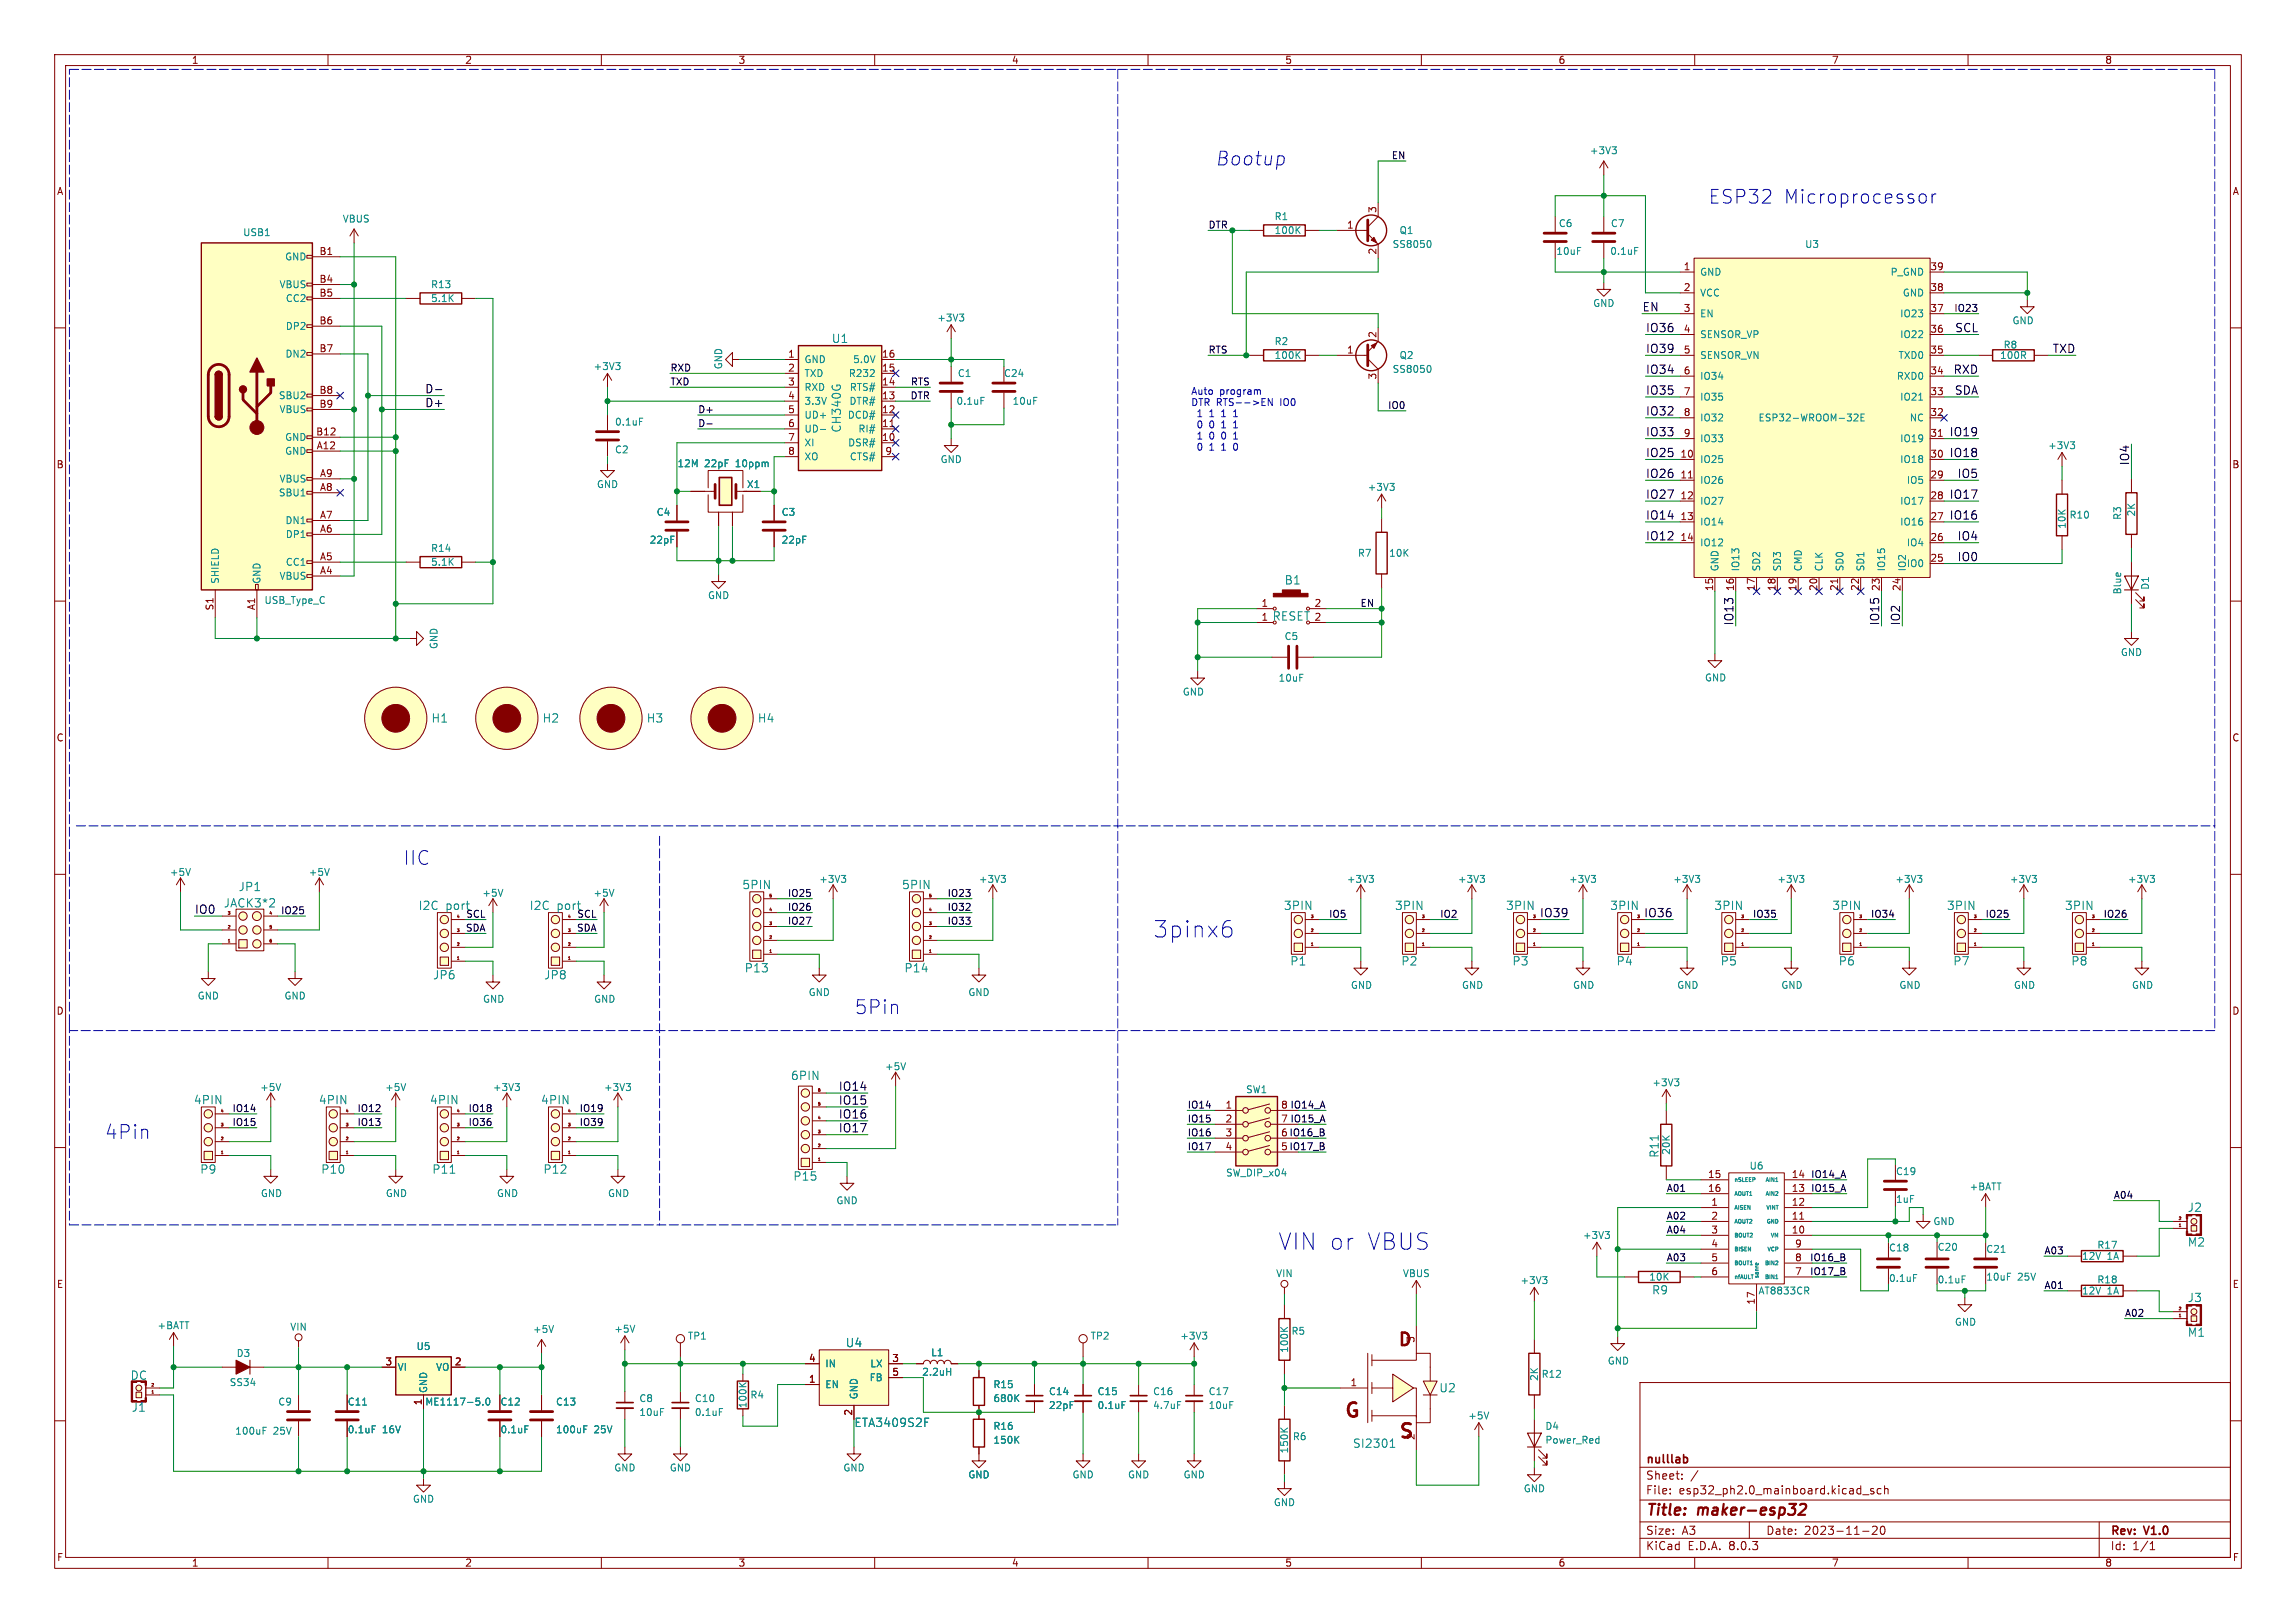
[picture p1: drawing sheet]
<svg xmlns="http://www.w3.org/2000/svg" width="420mm" height="297mm" viewBox="0 0 420 297" stroke-linecap="round" stroke-linejoin="round" font-family="sans-serif">
<defs><g id="words">
<g font-size="4.2" fill="#0000c2">
<text x="210.8" y="171.8">3pinx6</text>
<text x="233.7" y="229">VIN or</text>
<text x="249.7" y="229">VBUS</text>
</g>
<g font-size="3.5" fill="#0000c2">
<text x="222.2" y="30.5">Bootup</text>
<text x="312.4" y="37.5">ESP32</text>
<text x="326.1" y="37.5">Microprocessor</text>
<text x="73.7" y="158.5">IIC</text>
<text x="156.2" y="185.8">5Pin</text>
<text x="19" y="208.7">4Pin</text>
</g>
<text font-size="3.5" fill="#840000" x="245.6" y="260.1">G</text>
<text font-size="3.5" fill="#008484" x="255.6" y="263.9">S</text>
<text font-size="3.2" fill="#840000" x="255.4" y="246.9">D</text>
<g font-size="2.8" fill="#840000">
<text x="301" y="277.9">Title:</text>
<text x="310.6" y="277.9">maker-esp32</text>
</g>
<g font-size="2.1">
<text x="300.4" y="57.1">EN</text>
<text x="301" y="64.7">IO39</text>
<text x="301" y="60.9">IO36</text>
<text x="357.6" y="60.9">SCL</text>
<text x="375.4" y="64.7">TXD</text>
<text x="301" y="68.5">IO34</text>
<text x="357.3" y="68.5">RXD</text>
<text x="77.7" y="72.1">D-</text>
<text x="77.7" y="74.6">D+</text>
<text x="301" y="72.3">IO35</text>
<text x="301" y="76.1">IO32</text>
<text x="357.5" y="72.3">SDA</text>
<text x="301" y="83.8">IO25</text>
<text x="301" y="80">IO33</text>
<text x="356.6" y="80">IO19</text>
<text x="356.6" y="83.8">IO18</text>
<text x="301" y="87.6">IO26</text>
<text x="358" y="87.6">IO5</text>
<text x="389.6" y="85.2" transform="rotate(-90 389.6 85.2)">IO4</text>
<text x="301" y="95.2">IO14</text>
<text x="301" y="91.4">IO27</text>
<text x="356.6" y="95.2">IO16</text>
<text x="356.6" y="91.4">IO17</text>
<text x="301" y="99">IO12</text>
<text x="358" y="99">IO4</text>
<text x="358" y="102.8">IO0</text>
<text x="317.2" y="114.6" transform="rotate(-90 317.2 114.6)">IO13</text>
<text x="343.9" y="114.6" transform="rotate(-90 343.9 114.6)">IO15</text>
<text x="347.7" y="114.6" transform="rotate(-90 347.7 114.6)">IO2</text>
<text x="35.6" y="167.3">IO0</text>
<text x="281.6" y="168">IO39</text>
<text x="300.7" y="168">IO36</text>
<text x="153.4" y="199.7">IO14</text>
<text x="153.4" y="202.3">IO15</text>
<text x="153.4" y="207.3">IO17</text>
<text x="153.4" y="204.8">IO16</text>
</g>
<g font-size="2.1" fill="#008484">
<text x="152.1" y="63">U1</text>
<text x="154" y="79.3" transform="rotate(-90 154 79.3)">CH340G</text>
<text x="234.9" y="107.2">B1</text>
<text x="232.7" y="113.8">RESET</text>
<text x="78.8" y="132.4">H1</text>
<text x="99.2" y="132.4">H2</text>
<text x="118.2" y="132.4">H3</text>
<text x="138.5" y="132.4">H4</text>
<text x="40.9" y="166.3">JACK3*2</text>
<text x="43.6" y="163.3">JP1</text>
<text x="76.5" y="166.7">I2C</text>
<text x="81.5" y="166.7">port</text>
<text x="96.8" y="166.7">I2C</text>
<text x="101.8" y="166.7">port</text>
<text x="135.7" y="162.9">5PIN</text>
<text x="164.9" y="162.9">5PIN</text>
<text x="234.8" y="166.7">3PIN</text>
<text x="255.1" y="166.7">3PIN</text>
<text x="275.4" y="166.7">3PIN</text>
<text x="294.5" y="166.7">3PIN</text>
<text x="313.5" y="166.7">3PIN</text>
<text x="335.1" y="166.7">3PIN</text>
<text x="356" y="166.7">3PIN</text>
<text x="377.6" y="166.7">3PIN</text>
<text x="79.1" y="179.4">JP6</text>
<text x="99.5" y="179.4">JP8</text>
<text x="136.1" y="178.2">P13</text>
<text x="165.4" y="178.2">P14</text>
<text x="235.9" y="176.9">P1</text>
<text x="256.2" y="176.9">P2</text>
<text x="276.6" y="176.9">P3</text>
<text x="295.6" y="176.9">P4</text>
<text x="314.7" y="176.9">P5</text>
<text x="336.3" y="176.9">P6</text>
<text x="357.2" y="176.9">P7</text>
<text x="378.8" y="176.9">P8</text>
<text x="144.6" y="197.8">6PIN</text>
<text x="35.4" y="202.3">4PIN</text>
<text x="58.2" y="202.3">4PIN</text>
<text x="78.6" y="202.3">4PIN</text>
<text x="98.9" y="202.3">4PIN</text>
<text x="36.5" y="215">P9</text>
<text x="58.7" y="215">P10</text>
<text x="79" y="215">P11</text>
<text x="99.3" y="215">P12</text>
<text x="303.6" y="212" transform="rotate(-90 303.6 212)">R11</text>
<text x="145" y="216.3">P15</text>
<text x="400.1" y="222">J2</text>
<text x="400.1" y="228.3">M2</text>
<text x="302.1" y="237.1">R9</text>
<text x="400.1" y="238.5">J3</text>
<text x="400.1" y="244.8">M1</text>
<text x="154.6" y="246.7">U4</text>
<text x="23.8" y="252.7">DC</text>
<text x="263.2" y="255">U2</text>
<text x="24" y="258.5">J1</text>
<text x="156.2" y="261.3">ETA3409S2F</text>
<text x="247.4" y="265.2">SI2301</text>
</g>
<g font-size="2.1" fill="#840000">
<text x="301" y="268.2">nulllab</text>
<text x="301" y="273.7">File:</text>
<text x="301" y="271">Sheet:</text>
<text x="307.1" y="273.7">esp32_ph2.0_mainboard.kicad_sch</text>
<text x="301" y="281.1">Size:</text>
<text x="307.6" y="281.1">A3</text>
<text x="323" y="281.1">Date:</text>
<text x="330" y="281.1">2023-11-20</text>
<text x="386" y="281.3">Rev:</text>
<text x="392.4" y="281.3">V1.0</text>
<text x="301" y="283.9">KiCad</text>
<text x="308.7" y="283.9">E.D.A.</text>
<text x="316.3" y="283.9">8.0.3</text>
<text x="386" y="283.9">Id:</text>
<text x="390.1" y="283.9">1/1</text>
</g>
<g font-size="1.8" fill="#840000">
<text x="35" y="11.9">1</text>
<text x="85" y="11.9">2</text>
<text x="135" y="11.9">3</text>
<text x="185" y="11.9">4</text>
<text x="235" y="11.9">5</text>
<text x="285" y="11.9">6</text>
<text x="335" y="11.9">7</text>
<text x="385" y="11.9">8</text>
<text x="10.3" y="35.9">A</text>
<text x="408.3" y="35.9">A</text>
<text x="246.3" y="41.9">1</text>
<text x="251.8" y="39.1" transform="rotate(-90 251.8 39.1)">3</text>
<text x="58.3" y="46.7">B1</text>
<text x="251.8" y="46.7" transform="rotate(-90 251.8 46.7)">2</text>
<text x="58.3" y="51.8">B4</text>
<text x="307.9" y="49.5">1</text>
<text x="307.9" y="53.3">2</text>
<text x="353" y="53.3">38</text>
<text x="353" y="49.5">39</text>
<text x="58.3" y="54.4">B5</text>
<text x="58.3" y="59.4">B6</text>
<text x="307.9" y="57.2">3</text>
<text x="353" y="57.2">37</text>
<text x="58.3" y="64.5">B7</text>
<text x="144.1" y="65.5">1</text>
<text x="161.2" y="65.5">16</text>
<text x="246.3" y="64.8">1</text>
<text x="251.8" y="61.9" transform="rotate(-90 251.8 61.9)">2</text>
<text x="307.9" y="61">4</text>
<text x="307.9" y="64.8">5</text>
<text x="353" y="64.8">35</text>
<text x="353" y="61">36</text>
<text x="144.1" y="68.1">2</text>
<text x="144.1" y="70.6">3</text>
<text x="161.2" y="70.6">14</text>
<text x="161.2" y="68.1">15</text>
<text x="251.8" y="69.5" transform="rotate(-90 251.8 69.5)">3</text>
<text x="307.9" y="68.6">6</text>
<text x="353" y="68.6">34</text>
<text x="58.3" y="72.1">B8</text>
<text x="58.3" y="74.7">B9</text>
<text x="144.1" y="73.2">4</text>
<text x="144.1" y="75.7">5</text>
<text x="161.2" y="75.7">12</text>
<text x="161.2" y="73.2">13</text>
<text x="307.9" y="72.4">7</text>
<text x="307.9" y="76.2">8</text>
<text x="353" y="76.2">32</text>
<text x="353" y="72.4">33</text>
<text x="57.7" y="79.8">B12</text>
<text x="57.8" y="82.3">A12</text>
<text x="144.1" y="78.2">6</text>
<text x="144.1" y="80.8">7</text>
<text x="144.1" y="83.3">8</text>
<text x="161.2" y="80.8">10</text>
<text x="161.2" y="78.2">11</text>
<text x="161.9" y="83.3">9</text>
<text x="307.3" y="83.8">10</text>
<text x="307.9" y="80">9</text>
<text x="353" y="83.8">30</text>
<text x="353" y="80">31</text>
<text x="10.3" y="85.9">B</text>
<text x="58.4" y="89.9">A8</text>
<text x="58.4" y="87.4">A9</text>
<text x="307.3" y="87.6">11</text>
<text x="353" y="87.6">29</text>
<text x="408.2" y="85.9">B</text>
<text x="58.4" y="95">A7</text>
<text x="307.3" y="91.4">12</text>
<text x="307.3" y="95.2">13</text>
<text x="353" y="95.2">27</text>
<text x="353" y="91.4">28</text>
<text x="58.4" y="97.5">A6</text>
<text x="307.3" y="99.1">14</text>
<text x="353" y="99.1">26</text>
<text x="58.4" y="105.2">A4</text>
<text x="58.4" y="102.6">A5</text>
<text x="353" y="102.9">25</text>
<text x="39.1" y="111.8" transform="rotate(-90 39.1 111.8)">S1</text>
<text x="46.7" y="111.7" transform="rotate(-90 46.7 111.7)">A1</text>
<text x="230.7" y="113.7">1</text>
<text x="230.7" y="111.1">1</text>
<text x="240.4" y="113.7">2</text>
<text x="240.4" y="111.1">2</text>
<text x="313.4" y="108.2" transform="rotate(-90 313.4 108.2)">15</text>
<text x="317.2" y="108.2" transform="rotate(-90 317.2 108.2)">16</text>
<text x="321.1" y="108.2" transform="rotate(-90 321.1 108.2)">17</text>
<text x="324.9" y="108.2" transform="rotate(-90 324.9 108.2)">18</text>
<text x="328.7" y="108.2" transform="rotate(-90 328.7 108.2)">19</text>
<text x="332.5" y="108.2" transform="rotate(-90 332.5 108.2)">20</text>
<text x="336.3" y="108.2" transform="rotate(-90 336.3 108.2)">21</text>
<text x="340.1" y="108.2" transform="rotate(-90 340.1 108.2)">22</text>
<text x="343.9" y="108.2" transform="rotate(-90 343.9 108.2)">23</text>
<text x="347.7" y="108.2" transform="rotate(-90 347.7 108.2)">24</text>
<text x="10.3" y="135.9">C</text>
<text x="408.2" y="135.9">C</text>
<text x="10.3" y="185.9">D</text>
<text x="408.2" y="185.9">D</text>
<text x="224.1" y="202.9">1</text>
<text x="224.1" y="205.5">2</text>
<text x="224.1" y="208">3</text>
<text x="224.1" y="210.6">4</text>
<text x="312.3" y="215.6">15</text>
<text x="327.7" y="215.6">14</text>
<text x="312.3" y="218.2">16</text>
<text x="312.9" y="220.7">1</text>
<text x="327.7" y="220.7">12</text>
<text x="327.7" y="218.2">13</text>
<text x="312.9" y="223.3">2</text>
<text x="312.9" y="225.8">3</text>
<text x="327.7" y="225.8">10</text>
<text x="327.7" y="223.3">11</text>
<text x="312.9" y="228.3">4</text>
<text x="312.9" y="230.9">5</text>
<text x="312.9" y="233.4">6</text>
<text x="328.3" y="233.4">7</text>
<text x="328.3" y="230.9">8</text>
<text x="328.3" y="228.3">9</text>
<text x="10.3" y="235.9">E</text>
<text x="321.1" y="238.8" transform="rotate(-90 321.1 238.8)">17</text>
<text x="408.3" y="235.9">E</text>
<text x="258.8" y="245.8" transform="rotate(-90 258.8 245.8)">3</text>
<text x="70.4" y="249.9">3</text>
<text x="83.1" y="249.9">2</text>
<text x="147.9" y="249.3">4</text>
<text x="163.1" y="249.3">3</text>
<text x="163.1" y="251.8">5</text>
<text x="77.2" y="257.2" transform="rotate(-90 77.2 257.2)">1</text>
<text x="147.9" y="253.1">1</text>
<text x="246.9" y="253.7">1</text>
<text x="156" y="259.2" transform="rotate(-90 156 259.2)">2</text>
<text x="258.8" y="263.6" transform="rotate(-90 258.8 263.6)">2</text>
<text x="10.3" y="285.9">F</text>
<text x="35" y="286.9">1</text>
<text x="85" y="286.9">2</text>
<text x="135" y="286.9">3</text>
<text x="185" y="286.9">4</text>
<text x="235" y="286.9">5</text>
<text x="285" y="286.9">6</text>
<text x="335" y="286.9">7</text>
<text x="385" y="286.9">8</text>
<text x="408.3" y="285.9">F</text>
</g>
<g font-size="1.8">
<text x="254.5" y="29.2">EN</text>
<text x="221" y="41.9">DTR</text>
<text x="357.4" y="57.1">IO23</text>
<text x="221" y="64.8">RTS</text>
<text x="122.6" y="68.1">RXD</text>
<text x="122.6" y="70.6">TXD</text>
<text x="166.5" y="70.6">RTS</text>
<text x="127.6" y="75.7">D+</text>
<text x="166.5" y="73.1">DTR</text>
<text x="253.8" y="74.9">IO0</text>
<text x="127.6" y="78.2">D-</text>
<text x="248.8" y="111.1">EN</text>
<text x="51.3" y="167.4">IO25</text>
<text x="144" y="164.2">IO25</text>
<text x="144" y="166.7">IO26</text>
<text x="173.2" y="164.2">IO23</text>
<text x="173.2" y="166.7">IO32</text>
<text x="85.1" y="170.6">SDA</text>
<text x="85.2" y="168">SCL</text>
<text x="105.4" y="170.6">SDA</text>
<text x="105.5" y="168">SCL</text>
<text x="144" y="169.3">IO27</text>
<text x="173.2" y="169.3">IO33</text>
<text x="243" y="168">IO5</text>
<text x="263.4" y="168">IO2</text>
<text x="320.6" y="168">IO35</text>
<text x="342.2" y="168">IO34</text>
<text x="363.1" y="168">IO25</text>
<text x="384.7" y="168">IO26</text>
<text x="42.4" y="203.6">IO14</text>
<text x="65.3" y="203.6">IO12</text>
<text x="85.6" y="203.6">IO18</text>
<text x="105.9" y="203.6">IO19</text>
<text x="217.2" y="202.9">IO14</text>
<text x="234.2" y="202.9">8 IO14_A</text>
<text x="42.4" y="206.1">IO15</text>
<text x="65.3" y="206.1">IO13</text>
<text x="85.6" y="206.1">IO36</text>
<text x="105.9" y="206.1">IO39</text>
<text x="217.2" y="205.5">IO15</text>
<text x="217.2" y="208">IO16</text>
<text x="234.2" y="208">6 IO16_B</text>
<text x="234.2" y="205.5">7 IO15_A</text>
<text x="217.2" y="210.6">IO17</text>
<text x="234.2" y="210.6">5 IO17_B</text>
<text x="331.2" y="215.6">IO14_A</text>
<text x="304.8" y="218.2">A01</text>
<text x="331.2" y="218.2">IO15_A</text>
<text x="386.6" y="219.4">A04</text>
<text x="304.8" y="225.8">A04</text>
<text x="304.8" y="223.3">A02</text>
<text x="304.8" y="230.9">A03</text>
<text x="331" y="230.9">IO16_B</text>
<text x="331" y="233.4">IO17_B</text>
<text x="373.9" y="229.6">A03</text>
<text x="373.9" y="236">A01</text>
<text x="388.6" y="241">A02</text>
</g>
<g font-size="1.8" fill="#008484">
<text x="290.7" y="28.4">+3V3</text>
<text x="62.6" y="40.9">VBUS</text>
<text x="233.1" y="40.5">R1</text>
<text x="285" y="41.8">C6</text>
<text x="294.6" y="41.8">C7</text>
<text x="44.4" y="43.4">USB1</text>
<text x="52.1" y="47.9">GND</text>
<text x="233.1" y="43">100K</text>
<text x="254.6" y="45.6">SS8050</text>
<text x="255.9" y="43">Q1</text>
<text x="284.6" y="46.8">10uF</text>
<text x="294.4" y="46.8">0.1uF</text>
<text x="330.1" y="45.6">U3</text>
<text x="51" y="52.9">VBUS</text>
<text x="78.7" y="52.9">R13</text>
<text x="310.9" y="50.6">GND</text>
<text x="345.7" y="50.6">P_GND</text>
<text x="52.2" y="55.5">CC2</text>
<text x="78.7" y="55.5">5.1K</text>
<text x="171.3" y="59">+3V3</text>
<text x="291.3" y="56.4">GND</text>
<text x="310.9" y="54.5">VCC</text>
<text x="310.9" y="58.3">EN</text>
<text x="347.5" y="58.3">IO23</text>
<text x="348" y="54.5">GND</text>
<text x="368" y="59.5">GND</text>
<text x="52.1" y="65.6">DN2</text>
<text x="52.2" y="60.6">DP2</text>
<text x="233.1" y="63.3">R2</text>
<text x="233.1" y="65.9">100K</text>
<text x="255.9" y="65.9">Q2</text>
<text x="310.9" y="62.1">SENSOR_VP</text>
<text x="310.9" y="65.9">SENSOR_VN</text>
<text x="347.2" y="65.9">TXD0</text>
<text x="347.5" y="62.1">IO22</text>
<text x="365.8" y="65.9">100R</text>
<text x="366.4" y="64">R8</text>
<text x="108.5" y="67.9">+3V3</text>
<text x="132.3" y="67.7" transform="rotate(-90 132.3 67.7)">GND</text>
<text x="147.1" y="66.6">GND</text>
<text x="147.1" y="69.2">TXD</text>
<text x="147.1" y="71.7">RXD</text>
<text x="155.2" y="69.2">R232</text>
<text x="155.4" y="71.7">RTS#</text>
<text x="156" y="66.6">5.0V</text>
<text x="175.1" y="69.2">C1</text>
<text x="183.6" y="69.2">C24</text>
<text x="254.6" y="68.4">SS8050</text>
<text x="310.9" y="69.7">IO34</text>
<text x="346.9" y="69.7">RXD0</text>
<text x="50.9" y="73.3">SBU2</text>
<text x="51" y="75.8">VBUS</text>
<text x="147.1" y="74.3">3.3V</text>
<text x="147.1" y="76.8">UD+</text>
<text x="155" y="76.8">DCD#</text>
<text x="155.3" y="74.3">DTR#</text>
<text x="174.9" y="74.3">0.1uF</text>
<text x="185.1" y="74.3">10uF</text>
<text x="310.9" y="73.5">IO35</text>
<text x="310.9" y="77.3">IO32</text>
<text x="321.6" y="77.3">ESP32-WROOM-32E</text>
<text x="347.5" y="73.5">IO21</text>
<text x="349.2" y="77.3">NC</text>
<text x="52.1" y="83.4">GND</text>
<text x="52.1" y="80.9">GND</text>
<text x="112.4" y="83.2">C2</text>
<text x="112.4" y="78.1">0.1uF</text>
<text x="147.1" y="79.3">UD-</text>
<text x="147.1" y="81.9">XI</text>
<text x="155.1" y="81.9">DSR#</text>
<text x="156.9" y="79.3">RI#</text>
<text x="310.9" y="81.1">IO33</text>
<text x="347.5" y="81.1">IO19</text>
<text x="374.5" y="82.4">+3V3</text>
<text x="51" y="88.5">VBUS</text>
<text x="109.1" y="89.5">GND</text>
<text x="123.8" y="85.7">12M</text>
<text x="128.9" y="85.7">22pF</text>
<text x="134.7" y="85.7">10ppm</text>
<text x="136.5" y="89.5">X1</text>
<text x="147.1" y="84.4">XO</text>
<text x="155.4" y="84.4">CTS#</text>
<text x="172" y="84.9">GND</text>
<text x="310.9" y="84.9">IO25</text>
<text x="310.9" y="88.7">IO26</text>
<text x="347.5" y="84.9">IO18</text>
<text x="348.7" y="88.7">IO5</text>
<text x="50.9" y="91">SBU1</text>
<text x="120" y="94.6">C4</text>
<text x="142.9" y="94.6">C3</text>
<text x="250.1" y="90">+3V3</text>
<text x="310.9" y="92.6">IO27</text>
<text x="347.5" y="92.6">IO17</text>
<text x="378.5" y="95.1">R10</text>
<text x="388.2" y="95.2" transform="rotate(-90 388.2 95.2)">R3</text>
<text x="390.8" y="94.6" transform="rotate(-90 390.8 94.6)">2K</text>
<text x="52.1" y="96.1">DN1</text>
<text x="52.2" y="98.7">DP1</text>
<text x="78.7" y="101.2">R14</text>
<text x="118.8" y="99.7">22pF</text>
<text x="142.9" y="99.7">22pF</text>
<text x="310.9" y="96.4">IO14</text>
<text x="310.9" y="100.2">IO12</text>
<text x="347.5" y="96.4">IO16</text>
<text x="348.7" y="100.2">IO4</text>
<text x="378.1" y="96.9" transform="rotate(-90 378.1 96.9)">10K</text>
<text x="40.2" y="106.9" transform="rotate(-90 40.2 106.9)">SHIELD</text>
<text x="47.9" y="106.9" transform="rotate(-90 47.9 106.9)">GND</text>
<text x="51" y="106.3">VBUS</text>
<text x="52.2" y="103.7">CC1</text>
<text x="78.7" y="103.7">5.1K</text>
<text x="248.3" y="102.1">R7</text>
<text x="254" y="102.1">10K</text>
<text x="314.6" y="104.6" transform="rotate(-90 314.6 104.6)">GND</text>
<text x="318.4" y="104.6" transform="rotate(-90 318.4 104.6)">IO13</text>
<text x="322.2" y="104.6" transform="rotate(-90 322.2 104.6)">SD2</text>
<text x="326" y="104.6" transform="rotate(-90 326 104.6)">SD3</text>
<text x="329.8" y="104.6" transform="rotate(-90 329.8 104.6)">CMD</text>
<text x="333.6" y="104.6" transform="rotate(-90 333.6 104.6)">CLK</text>
<text x="337.4" y="104.6" transform="rotate(-90 337.4 104.6)">SD0</text>
<text x="341.2" y="104.6" transform="rotate(-90 341.2 104.6)">SD1</text>
<text x="345" y="104.6" transform="rotate(-90 345 104.6)">IO15</text>
<text x="348.7" y="104">IO0</text>
<text x="348.8" y="104.6" transform="rotate(-90 348.8 104.6)">IO2</text>
<text x="48.3" y="110.7">USB_Type_C</text>
<text x="129.4" y="109.8">GND</text>
<text x="388.2" y="108.9" transform="rotate(-90 388.2 108.9)">Blue</text>
<text x="393.3" y="108" transform="rotate(-90 393.3 108)">D1</text>
<text x="80.2" y="118.9" transform="rotate(-90 80.2 118.9)">GND</text>
<text x="234.9" y="117.3">C5</text>
<text x="233.8" y="124.9">10uF</text>
<text x="311.8" y="124.9">GND</text>
<text x="387.9" y="120.2">GND</text>
<text x="216.3" y="127.5">GND</text>
<text x="31" y="160.5">+5V</text>
<text x="56.4" y="160.5">+5V</text>
<text x="149.8" y="161.8">+3V3</text>
<text x="179" y="161.8">+3V3</text>
<text x="246.3" y="161.8">+3V3</text>
<text x="266.6" y="161.8">+3V3</text>
<text x="286.9" y="161.8">+3V3</text>
<text x="306" y="161.8">+3V3</text>
<text x="325" y="161.8">+3V3</text>
<text x="346.6" y="161.8">+3V3</text>
<text x="367.6" y="161.8">+3V3</text>
<text x="389.2" y="161.8">+3V3</text>
<text x="88.1" y="164.3">+5V</text>
<text x="108.5" y="164.3">+5V</text>
<text x="36.1" y="183.1">GND</text>
<text x="51.9" y="183.1">GND</text>
<text x="88.3" y="183.7">GND</text>
<text x="108.6" y="183.7">GND</text>
<text x="147.8" y="182.5">GND</text>
<text x="177" y="182.5">GND</text>
<text x="247" y="181.2">GND</text>
<text x="267.3" y="181.2">GND</text>
<text x="287.6" y="181.2">GND</text>
<text x="306.7" y="181.2">GND</text>
<text x="325.7" y="181.2">GND</text>
<text x="347.3" y="181.2">GND</text>
<text x="368.3" y="181.2">GND</text>
<text x="389.9" y="181.2">GND</text>
<text x="161.8" y="196">+5V</text>
<text x="47.5" y="199.9">+5V</text>
<text x="70.4" y="199.9">+5V</text>
<text x="90.1" y="199.9">+3V3</text>
<text x="110.4" y="199.9">+3V3</text>
<text x="227.8" y="200.3">SW1</text>
<text x="302.2" y="199">+3V3</text>
<text x="224.2" y="215.5">SW_DIP_x04</text>
<text x="305.7" y="211.4" transform="rotate(-90 305.7 211.4)">20K</text>
<text x="319.9" y="214.2">U6</text>
<text x="346.7" y="215.2">C19</text>
<text x="47.6" y="219.3">GND</text>
<text x="70.5" y="219.3">GND</text>
<text x="90.8" y="219.3">GND</text>
<text x="111.1" y="219.3">GND</text>
<text x="152.9" y="220.6">GND</text>
<text x="346.7" y="220.3">1uF</text>
<text x="360.2" y="218">+BATT</text>
<text x="289.5" y="226.9">+3V3</text>
<text x="353.6" y="224.4">GND</text>
<text x="233.3" y="233.9">VIN</text>
<text x="256.5" y="233.9">VBUS</text>
<text x="345.5" y="229.2">C18</text>
<text x="354.3" y="229.1">C20</text>
<text x="363.2" y="229.5">C21</text>
<text x="380.8" y="230.7">12V</text>
<text x="383.6" y="228.7">R17</text>
<text x="385.4" y="230.7">1A</text>
<text x="278" y="235.2">+3V3</text>
<text x="301.6" y="234.5">10K</text>
<text x="321.6" y="237.1">AT8833CR</text>
<text x="345.5" y="234.8">0.1uF</text>
<text x="354.3" y="235.1">0.1uF</text>
<text x="363.2" y="234.5">10uF</text>
<text x="369.1" y="234.5">25V</text>
<text x="380.8" y="237.1">12V</text>
<text x="383.6" y="235.1">R18</text>
<text x="385.4" y="237.1">1A</text>
<text x="28.7" y="243.4">+BATT</text>
<text x="53" y="243.7">VIN</text>
<text x="97.4" y="244.1">+5V</text>
<text x="112.3" y="244.1">+5V</text>
<text x="125.7" y="245.3">TP1</text>
<text x="199.4" y="245.3">TP2</text>
<text x="215.8" y="245.3">+3V3</text>
<text x="236.1" y="244.4">R5</text>
<text x="357.5" y="242.8">GND</text>
<text x="43.2" y="248.5">D3</text>
<text x="72.6" y="251.1">VI</text>
<text x="76.1" y="247.2">U5</text>
<text x="79.7" y="251.1">VO</text>
<text x="150.9" y="250.4">IN</text>
<text x="159.1" y="250.4">LX</text>
<text x="168.6" y="251.9">2.2uH</text>
<text x="170.2" y="248.4">L1</text>
<text x="235.8" y="247.7" transform="rotate(-90 235.8 247.7)">100K</text>
<text x="294" y="249.9">GND</text>
<text x="41.9" y="253.8">SS34</text>
<text x="50.8" y="257.4">C9</text>
<text x="63.5" y="257.4">C11</text>
<text x="77.7" y="257.4">ME1117-5.0</text>
<text x="78.3" y="255" transform="rotate(-90 78.3 255)">GND</text>
<text x="91.4" y="257.4">C12</text>
<text x="101.6" y="257.4">C13</text>
<text x="116.8" y="256.8">C8</text>
<text x="127" y="256.8">C10</text>
<text x="136.8" y="257.8" transform="rotate(-90 136.8 257.8)">100K</text>
<text x="137.2" y="256.1">R4</text>
<text x="150.9" y="254.2">EN</text>
<text x="157.1" y="256.2" transform="rotate(-90 157.1 256.2)">GND</text>
<text x="159" y="253">FB</text>
<text x="181.6" y="256.8">680K</text>
<text x="181.6" y="254.2">R15</text>
<text x="191.8" y="255.5">C14</text>
<text x="200.7" y="255.5">C15</text>
<text x="210.8" y="255.5">C16</text>
<text x="221" y="255.5">C17</text>
<text x="281.5" y="252.8" transform="rotate(-90 281.5 252.8)">2K</text>
<text x="281.9" y="252.3">R12</text>
<text x="42.9" y="262.7">100uF</text>
<text x="50" y="262.7">25V</text>
<text x="63.5" y="262.5">0.1uF</text>
<text x="69.9" y="262.5">16V</text>
<text x="91.4" y="262.5">0.1uF</text>
<text x="101.6" y="262.5">100uF</text>
<text x="108.6" y="262.5">25V</text>
<text x="116.8" y="259.3">10uF</text>
<text x="127" y="259.3">0.1uF</text>
<text x="181.6" y="261.8">R16</text>
<text x="191.8" y="258">22pF</text>
<text x="200.7" y="258">0.1uF</text>
<text x="210.8" y="258">4.7uF</text>
<text x="221" y="258">10uF</text>
<text x="236.4" y="263.8">R6</text>
<text x="268.5" y="259.9">+5V</text>
<text x="282.6" y="261.8">D4</text>
<text x="112.3" y="269.5">GND</text>
<text x="122.4" y="269.5">GND</text>
<text x="154.2" y="269.5">GND</text>
<text x="181.6" y="264.4">150K</text>
<text x="235.8" y="266.1" transform="rotate(-90 235.8 266.1)">150K</text>
<text x="282.6" y="264.4">Power_Red</text>
<text x="75.4" y="275.2">GND</text>
<text x="177" y="270.7">GND</text>
<text x="196.1" y="270.7">GND</text>
<text x="206.2" y="270.7">GND</text>
<text x="216.4" y="270.7">GND</text>
<text x="232.9" y="275.8">GND</text>
<text x="278.6" y="273.3">GND</text>
</g>
<g font-size="1.8" fill="#0000c2">
<text x="217.8" y="72.3">Auto</text>
<text x="217.8" y="74.4">DTR RTS--&gt;EN</text>
<text x="219" y="76.4">1</text>
<text x="221.4" y="76.4">1</text>
<text x="223.1" y="72.3">program</text>
<text x="223.7" y="76.4">1</text>
<text x="226.1" y="76.4">1</text>
<text x="234.3" y="74.4">IO0</text>
<text x="219" y="78.5">0</text>
<text x="219" y="80.5">1</text>
<text x="219" y="82.6">0</text>
<text x="221.4" y="78.5">0</text>
<text x="221.4" y="80.5">0</text>
<text x="221.4" y="82.6">1</text>
<text x="223.7" y="78.5">1</text>
<text x="223.7" y="80.5">0</text>
<text x="223.7" y="82.6">1</text>
<text x="226.1" y="78.5">1</text>
<text x="226.1" y="80.5">1</text>
<text x="226.1" y="82.6">0</text>
</g>
<g font-size="1" fill="#008484">
<text x="317.2" y="221.6">AISEN</text>
<text x="317.2" y="216.5">nSLEEP</text>
<text x="317.2" y="219">AOUT1</text>
<text x="322.8" y="219">AIN2</text>
<text x="322.8" y="216.5">AIN1</text>
<text x="322.9" y="221.6">VINT</text>
<text x="317.2" y="224.1">AOUT2</text>
<text x="317.2" y="226.6">BOUT2</text>
<text x="323" y="224.1">GND</text>
<text x="323.7" y="226.6">VM</text>
<text x="317.2" y="229.2">BISEN</text>
<text x="317.2" y="231.7">BOUT1</text>
<text x="322.7" y="231.7">BIN2</text>
<text x="323.1" y="229.2">VCP</text>
<text x="317.2" y="234.3">nfAULT</text>
<text x="321.9" y="234" transform="rotate(-90 321.9 234)">sanre</text>
<text x="322.7" y="234.3">BIN1</text>
</g>
<g font-size=".7" fill="#840000">
<text x="41.5" y="167.4">3</text>
<text x="49.1" y="167.4">4</text>
<text x="140.6" y="166.8">4</text>
<text x="140.6" y="164.2">5</text>
<text x="169.8" y="166.8">4</text>
<text x="169.8" y="164.2">5</text>
<text x="41.5" y="172.5">1</text>
<text x="41.5" y="169.9">2</text>
<text x="49.1" y="169.9">5</text>
<text x="49.1" y="172.5">6</text>
<text x="83.4" y="173.1">2</text>
<text x="83.4" y="170.6">3</text>
<text x="83.4" y="168">4</text>
<text x="103.7" y="173.1">2</text>
<text x="103.7" y="170.6">3</text>
<text x="103.7" y="168">4</text>
<text x="140.6" y="171.8">2</text>
<text x="140.6" y="169.3">3</text>
<text x="169.8" y="171.8">2</text>
<text x="169.8" y="169.3">3</text>
<text x="239.6" y="173.1">1</text>
<text x="239.6" y="170.6">2</text>
<text x="239.6" y="168">3</text>
<text x="259.9" y="173.1">1</text>
<text x="259.9" y="170.6">2</text>
<text x="259.9" y="168">3</text>
<text x="280.3" y="173.1">1</text>
<text x="280.3" y="170.6">2</text>
<text x="280.3" y="168">3</text>
<text x="299.3" y="173.1">1</text>
<text x="299.3" y="170.6">2</text>
<text x="299.3" y="168">3</text>
<text x="318.4" y="173.1">1</text>
<text x="318.4" y="170.6">2</text>
<text x="318.4" y="168">3</text>
<text x="339.9" y="173.1">1</text>
<text x="339.9" y="170.6">2</text>
<text x="339.9" y="168">3</text>
<text x="360.9" y="173.1">1</text>
<text x="360.9" y="170.6">2</text>
<text x="360.9" y="168">3</text>
<text x="382.5" y="173.1">1</text>
<text x="382.5" y="170.6">2</text>
<text x="382.5" y="168">3</text>
<text x="83.4" y="175.6">1</text>
<text x="103.7" y="175.6">1</text>
<text x="140.6" y="174.4">1</text>
<text x="169.8" y="174.4">1</text>
<text x="40.2" y="203.6">4</text>
<text x="63.1" y="203.6">4</text>
<text x="83.4" y="203.6">4</text>
<text x="103.7" y="203.6">4</text>
<text x="149.4" y="202.3">5</text>
<text x="149.4" y="199.8">6</text>
<text x="40.2" y="208.7">2</text>
<text x="40.2" y="206.1">3</text>
<text x="63.1" y="208.7">2</text>
<text x="63.1" y="206.1">3</text>
<text x="83.4" y="208.7">2</text>
<text x="83.4" y="206.1">3</text>
<text x="103.7" y="208.7">2</text>
<text x="103.7" y="206.1">3</text>
<text x="149.4" y="209.9">2</text>
<text x="149.4" y="207.4">3</text>
<text x="149.4" y="204.9">4</text>
<text x="40.2" y="211.2">1</text>
<text x="63.1" y="211.2">1</text>
<text x="83.4" y="211.2">1</text>
<text x="103.7" y="211.2">1</text>
<text x="149.4" y="212.5">1</text>
<text x="398.4" y="224.5">1</text>
<text x="398.4" y="223.3">2</text>
<text x="398.4" y="239.8">2</text>
<text x="398.4" y="241">1</text>
<text x="27.5" y="255">1</text>
<text x="27.5" y="253.7">2</text>
</g>
</g></defs>
<g fill="none" stroke="#840000" stroke-width=".18">
<path d="M10 10h400v277h-400zM12 12h396v273h-396zM60 10v2M110 10v2M160 10v2M210 10v2M260 10v2M310 10v2M360 10v2M10 60h2M408 60h2M10 110h2"/>
<path d="M408 110h2M10 160h2M408 160h2M289.6 161.9l-.8 1.3M289.6 161.9v2.6M289.6 161.9l.7 1.3M10 210h2M408 210h2M10 260h2M300 253h108v32h-108zM408 260h2M300 278.5h108"/>
<path d="M300 274.5h108M300 268.5h108M305.5 273.2v.2M305.5 272.5v.1M307.7 270.5v.2M307.7 269.8v.1M310.6 269.1l-1.3 1.9M320 278.5v3M340.7 273.5h1.2M342.5 279.4l.6-.1 .2 .1 .1 .3-1 1.1h1M342.7 272.5l-.3-.1-.2 .2v.2l.5 .2v.3h-.5M344.1 272.5l-.4-.1-.3 .3v.4l.1 .2h.6"/>
<path d="M344.2 279.4l.1-.1a.8 .8 0 0 1 .5 .7 .8 .8 0 0 1-.5 .8 1 1 0 0 1-.1-1.4zM344.7 272.5l.2-.1 .4 .1 .1 .9M344.7 271.9v1.5M384 278.5v6.5M60 285v2M110 285v2M160 285v2M210 285v2M260 285v2M300 281.5h108M310 285v2M340.7 280.2h1.2"/>
<path d="M360 285v2M393.3 283.6h.9M393.3 282.5l.4-.4v1.5"/>
</g>
<path d="M329.3 275.4l.3-.2h.5a.44 .44 0 0 1 .3 .6l-.2 .3-1.2 1.1h1.2" fill="none" stroke="#840000" stroke-width=".4"/>
<path d="M308.1 266.7l.4 .1 .2 .2-.1 .5-.5 .2" fill="none" stroke="#840000" stroke-width=".3"/>
<path d="M291.1 160.2h.8l-.5 .5M291.6 160.7l.3 .2v.3l-.3 .3" fill="none" stroke="#008484" stroke-width=".18"/>
<path d="M309.9 47.2h43.2v58.5h-43.2z" fill="#ffffc2"/>
<g fill="none" stroke="#840000" stroke-width=".18">
<path d="M293.4 29.5l-.8 1.2M293.4 29.5v2.5M293.4 29.5l.7 1.2M307.3 49.8h2.6M307.3 53.6h2.6M307.3 57.4h2.6M309.9 47.2h43.2v58.5h-43.2zM353.1 49.8h2.5M353.1 53.6h2.5M353.1 57.4h2.5M307.3 76.5h2.6M307.3 72.6h2.6"/>
<path d="M307.3 68.8h2.6M307.3 65h2.6M307.3 61.2h2.6M353.1 76.5h2.5M353.1 72.6h2.5M353.1 68.8h2.5M353.1 65h2.5M353.1 61.2h2.5M354.6 79.8h.7M307.3 84.1h2.6M307.3 87.9h2.6M307.3 91.7h2.6"/>
<path d="M307.3 95.5h2.6M307.3 99.3h2.6M307.3 80.3h2.6M308.9 87.5h.7M353.1 84.1h2.5M353.1 87.9h2.5M353.1 91.7h2.5M353.1 95.5h2.5M353.1 99.3h2.5M353.1 80.3h2.5M313.7 105.7v2.5M317.5 105.7v2.5"/>
<path d="M321.3 105.7v2.5M325.1 105.7v2.5M328.9 105.7v2.5M332.7 105.7v2.5M336.1 106v.7M336.5 105.7v2.5M340.4 105.7v2.5M344.2 105.7v2.5M348 105.7v2.5M353.1 103.1h2.5M346.7 213.1v2.8M346.7 217.9v2.8"/>
<path d="M234.9 238.8v2.5M234.9 248.9v2.6M234.9 257.2v2.5M234.9 267.3v2.6"/>
</g>
<path d="M294.9 26.9h.8l-.5 .5M295.4 27.4l.3 .2v.3l-.3 .2M339.2 75.9l.4-.1 .3 .3-.8 .9h.8M340.4 76.4h.4M341 75.8h-.6v1.2h.6M351 73.2h.7M234.3 242.9l.7 .7M235.5 242.9l-.7 .5M234.3 261.3l.7 .7M235.5 261.3l-.7 .6" fill="none" stroke="#008484" stroke-width=".18"/>
<path d="M233.9 259.7h2.1v7.6h-2.1zM233.9 241.3h2.1v7.6h-2.1z" fill="none" stroke="#840000" stroke-width=".25"/>
<path d="M344.7 217.7h4M344.7 216.2h4" fill="none" stroke="#840000" stroke-width=".51"/>
<g fill="#ffffc2" stroke="#ffffc2" stroke-width=".18">
<circle cx="81.3" cy="203.8" r=".76"/>
<circle cx="81.3" cy="206.4" r=".76"/>
</g>
<path d="M80.5 210.7h1.5v1.5h-1.5z" fill="#ffffc2"/>
<g fill="#ffffc2" stroke="#ffffc2" stroke-width=".18">
<circle cx="81.3" cy="208.9" r=".76"/>
<circle cx="72.4" cy="131.4" r="5.7"/>
</g>
<g fill="none" stroke="#840000" stroke-width=".18">
<path d="M74.9 116.8h1.3v-1.2l1.3 1.2-1.3 1.3v-1.3M389.9 115.6v1.2h1.3l-1.3 1.3-1.3-1.3h1.3M232.7 120.3h2.8M237.5 120.3h2.8M54 177.8v1.3h1.2l-1.2 1.2-1.3-1.2h1.3M304.8 199.4l-.8 1.3M304.8 199.4v2.5M304.8 199.4l.8 1.3M80 202.6h2.5v10.1h-2.5zM80.5 210.7h1.5v1.5h-1.5zM82.5 211.5h2.6M82.5 208.9h2.6"/>
<path d="M82.5 206.4h2.6M82.5 203.8h2.6M83.7 211.1h.3M304.8 203.2v2.5M304.8 213.4v2.5M292.1 227.3l-.8 1.3M292.1 227.3v2.6M292.1 227.3l.8 1.3M270.5 260.3l-.8 1.3M270.5 260.3v2.6M270.5 260.3l.8 1.3"/>
<circle cx="72.4" cy="131.4" r="5.7"/>
<circle cx="81.3" cy="206.4" r=".76"/>
<circle cx="81.3" cy="208.9" r=".76"/>
<circle cx="81.3" cy="203.8" r=".76"/>
</g>
<path d="M306.3 197.4h.8l-.4 .5M306.9 197.9l.2 .3v.3l-.2 .2M82.3 214.7h.9M293.6 225.4h.8l-.4 .5M294.2 225.9l.2 .2v.3l-.2 .2M272.3 258.4l-.4 1.3" fill="none" stroke="#008484" stroke-width=".18"/>
<path d="M235.7 118.2v4.1M237.2 118.2v4.1" fill="none" stroke="#840000" stroke-width=".51"/>
<path d="M303.8 205.7h2v7.7h-2z" fill="none" stroke="#840000" stroke-width=".25"/>
<circle cx="72.4" cy="131.4" r="2.54" fill="#840000" stroke="#840000" stroke-width=".18"/>
<g fill="#ffffc2">
<path d="M260.3 252.7h2.6l-1.3 2.6z"/>
<path d="M254.8 251.5l3.8 2.5-3.8 2.5z"/>
</g>
<g fill="none" stroke="#840000" stroke-width=".18">
<path d="M370.8 54.9v1.2h1.3l-1.3 1.3-1.2-1.3h1.2M234.9 235.6v1.3M259.1 234.3v2.6M259.1 234.3l-.8 1.3M259.1 234.3l.7 1.3M280.7 235.6l-.8 1.3M280.7 235.6v2.5M280.7 235.6l.7 1.3M345.4 227.3v2.8M345.4 232.2v2.7M351.8 222.2v1.3h1.3l-1.3 1.3-1.3-1.3h1.3M245.1 254h5.1"/>
<path d="M250.2 247.6v12.7M251 247.9v2M251 253v2M251 258.1v2M251 254h3.8M251 259.1h8.1v6.3M254.8 251.5l3.8 2.5-3.8 2.5zM258.6 254h.5v5.3M259.1 247.6h2.5v5.1M259.1 247.6v1.3h-8.1M259.1 242.6v5M260.3 252.7h2.6l-1.3 2.6z"/>
<path d="M260.3 255.3h2.6M261.6 255.3v5h-2.5"/>
<circle cx="234.9" cy="234.9" r=".63"/>
</g>
<path d="M282.2 233.6h.8l-.5 .5M282.7 234.1l.3 .3v.3l-.3 .2M350 233.2h.6M254.3 264.9h.9M254.6 263.6l-.2 .1" fill="none" stroke="#008484" stroke-width=".18"/>
<path d="M343.4 231.9h4.1M343.4 230.4h4.1" fill="none" stroke="#840000" stroke-width=".51"/>
<path d="M226.1 200.7h7.6v12.7h-7.6z" fill="#ffffc2"/>
<g fill="none" stroke="#840000" stroke-width=".18">
<path d="M74.3 102.9h2.5M84.5 102.9h2.5M229.9 113.9h3M229.9 111.4h3M239.6 113.9h3M239.6 111.4h3M389.9 102.9v7.6M390.7 109.7l1.5 1.6v-.8v.8h-.8M390.7 108.5l1.5 1.5v-.8v.8h-.8M219.1 122.8v1.3h1.2l-1.2 1.2-1.3-1.2h1.3M38.1 177.8v1.3h1.3l-1.3 1.2-1.3-1.2h1.3M222.2 203.2h5.1"/>
<path d="M222.2 205.7h5.1M222.2 208.3h5.1M222.2 210.8h5.1M232.2 209.6l-3.9 1.1M232.2 207.1l-3.9 1.1M232.2 204.6l-3.9 1M232.2 202l-3.9 1.1M232.4 203.2h5.1M232.4 205.7h5.1M232.4 208.3h5.1M232.4 210.8h5.1M354.3 227.3v2.8"/>
<path d="M354.3 232.2v2.7M189.2 253.4v2M189.2 256.4v2M280.7 245.1v2.5M280.7 255.3v2.5M280.7 259.7v7.6M280.7 268.6v1.3h1.2l-1.2 1.2-1.3-1.2h1.3M281.4 266.6l1.6 1.5v-.8v.8h-.8M281.4 265.3l1.6 1.5v-.7v.7h-.8"/>
<circle cx="233.2" cy="111.4" r=".28"/>
<circle cx="239.3" cy="111.4" r=".28"/>
<circle cx="227.8" cy="203.2" r=".51"/>
<circle cx="227.8" cy="208.3" r=".51"/>
<circle cx="227.8" cy="210.8" r=".51"/>
<circle cx="227.8" cy="205.7" r=".51"/>
<circle cx="231.9" cy="203.2" r=".51"/>
<circle cx="231.9" cy="210.8" r=".51"/>
<circle cx="231.9" cy="208.3" r=".51"/>
<circle cx="231.9" cy="205.7" r=".51"/>
</g>
<path d="M76.8 101.9h7.7v2h-7.7zM226.1 200.7h7.6v12.7h-7.6zM279.7 247.6h2v7.7h-2z" fill="none" stroke="#840000" stroke-width=".25"/>
<path d="M352.3 231.9h4.1M352.3 230.4h4.1" fill="none" stroke="#840000" stroke-width=".51"/>
<path d="M358.9 233.5h.6M292.1 263.3h.4M292.5 262.8v1.3M292.5 264l-.4 .1" fill="none" stroke="#008484" stroke-width=".18"/>
<path d="M388.6 105.4h2.6l-1.3 2.6zM388.6 108h2.6M279.4 262.3h2.5l-1.2 2.5zM279.4 264.8h2.5" fill="none" stroke="#840000" stroke-width=".2"/>
<g fill="#840000" stroke="#840000" stroke-width=".18">
<path d="M232.9 108.6h6.4v.6h-6.4z"/>
<path d="M234.6 108h3.3v.6h-3.3z"/>
</g>
<path d="M187.7 256.4h3.1" fill="none" stroke="#840000" stroke-width=".33"/>
<path d="M187.7 255.4h3.1" fill="none" stroke="#840000" stroke-width=".3"/>
<path d="M400.8 240.8h1v1h-1z" fill="#ffffc2"/>
<g fill="#ffffc2" stroke="#ffffc2" stroke-width=".18">
<circle cx="401.3" cy="240" r=".53"/>
<circle cx="138.4" cy="164.5" r=".76"/>
<circle cx="138.4" cy="167" r=".76"/>
</g>
<g fill="none" stroke="#840000" stroke-width=".18">
<path d="M49.5 214v1.3h1.3l-1.3 1.2-1.2-1.2h1.2M49.5 200l-.7 1.3M49.5 200v2.6M49.5 200l.8 1.3M400 238.8h2.6v3.8h-2.6zM400 239.5v2.3M397.5 241.3h2.5M397.5 240h2.5M398.6 241h.3M400.8 240.8h1v1h-1z"/>
<circle cx="401.3" cy="240" r=".53"/>
</g>
<g fill="#840000" stroke="#840000" stroke-width=".18">
<path d="M402.5 238.8h.2v3.8h-.2z"/>
<path d="M401.7 242.3h.9v.3h-.9z"/>
<path d="M400.9 242.5l.8 .1z"/>
<path d="M400 242.3h.9v.3h-.9z"/>
<path d="M399.9 238.8h.3v.7h-.3z"/>
<path d="M399.9 241.8h.3v.8h-.3z"/>
</g>
<path d="M51.3 198.3l-.4 1.3" fill="none" stroke="#008484" stroke-width=".18"/>
<path d="M137.7 173.9h1.5v1.5h-1.5z" fill="#ffffc2"/>
<g fill="#ffffc2" stroke="#ffffc2" stroke-width=".18">
<circle cx="138.4" cy="169.5" r=".76"/>
<circle cx="138.4" cy="172.1" r=".76"/>
<circle cx="38.1" cy="203.8" r=".76"/>
<circle cx="38.1" cy="206.4" r=".76"/>
</g>
<g fill="none" stroke="#840000" stroke-width=".18">
<path d="M137.2 163.2h2.5v12.7h-2.5zM137.7 173.9h1.5v1.5h-1.5zM139.7 174.6h2.5M139.7 172.1h2.5M139.7 169.5h2.5M139.7 167h2.5M139.7 164.5h2.5M140.8 174.3h.3"/>
<circle cx="138.4" cy="169.5" r=".76"/>
<circle cx="138.4" cy="164.5" r=".76"/>
<circle cx="138.4" cy="172.1" r=".76"/>
<circle cx="138.4" cy="167" r=".76"/>
</g>
<path d="M37.3 210.7h1.6v1.5h-1.6z" fill="#ffffc2"/>
<circle cx="38.1" cy="208.9" r=".76" fill="#ffffc2" stroke="#ffffc2" stroke-width=".18"/>
<g fill="none" stroke="#840000" stroke-width=".18">
<path d="M111.1 75.9v2.8M111.1 80.8v2.8M36.8 202.6h2.6v10.1h-2.6zM37.3 210.7h1.6v1.5h-1.6zM39.4 211.5h2.5M39.4 208.9h2.5M39.4 206.4h2.5M39.4 203.8h2.5M40.5 211.1h.3M378.2 229.9h2.5M378.2 236.2h2.5M388.4 229.9h2.5"/>
<path d="M388.4 236.2h2.5"/>
<circle cx="38.1" cy="203.8" r=".76"/>
<circle cx="38.1" cy="208.9" r=".76"/>
<circle cx="38.1" cy="206.4" r=".76"/>
</g>
<path d="M380.7 228.9h7.7v2h-7.7zM380.7 235.2h7.7v2h-7.7z" fill="none" stroke="#840000" stroke-width=".25"/>
<path d="M109.1 79h4.1M109.1 80.5h4.1" fill="none" stroke="#840000" stroke-width=".51"/>
<path d="M117 76.5h.6" fill="none" stroke="#008484" stroke-width=".18"/>
<path d="M400.8 224.3h1v1h-1z" fill="#ffffc2"/>
<g fill="#ffffc2" stroke="#ffffc2" stroke-width=".18">
<circle cx="401.3" cy="223.5" r=".53"/>
<circle cx="92.7" cy="131.4" r="5.7"/>
<circle cx="111.8" cy="131.4" r="5.7"/>
<circle cx="132.1" cy="131.4" r="5.7"/>
</g>
<g fill="none" stroke="#840000" stroke-width=".18">
<path d="M111.1 68.3l-.7 1.3M111.1 68.3v2.6M111.1 68.3l.8 1.3M111.1 84.8v1.3h1.3l-1.3 1.3-1.2-1.3h1.2M174 80.3v1.2h1.3l-1.3 1.3-1.3-1.3h1.3M252.7 90.4l-.7 1.3M252.7 90.4v2.6M252.7 90.4l.8 1.3M389.9 87.6v2.6M389.9 97.8v2.5M90.2 164.5l-.8 1.2M90.2 164.5v2.5"/>
<path d="M90.2 164.5l.7 1.2M110.5 164.5l-.8 1.2M110.5 164.5v2.5M110.5 164.5l.8 1.2M72.4 214v1.3h1.3l-1.3 1.2-1.3-1.2h1.3M72.4 200l-.8 1.3M72.4 200v2.6M72.4 200l.8 1.3M363.2 227.3v2.8M363.2 232.2v2.7M397.5 224.8h2.5M397.5 223.5h2.5"/>
<path d="M398.6 224.5h.3M400 222.2h2.6v3.9h-2.6zM400 223v2.3M400.8 224.3h1v1h-1z"/>
<circle cx="92.7" cy="131.4" r="5.7"/>
<circle cx="111.8" cy="131.4" r="5.7"/>
<circle cx="132.1" cy="131.4" r="5.7"/>
<circle cx="401.3" cy="223.5" r=".53"/>
</g>
<g fill="#840000" stroke="#840000" stroke-width=".18">
<path d="M402.5 222.2h.2v3.9h-.2z"/>
<path d="M401.7 225.8h.9v.3h-.9z"/>
<path d="M400.9 226l.8 .1z"/>
<path d="M400 225.8h.9v.3h-.9z"/>
<path d="M399.9 222.2h.3v.8h-.3z"/>
<path d="M399.9 225.3h.3v.8h-.3z"/>
<circle cx="92.7" cy="131.4" r="2.54"/>
<circle cx="111.8" cy="131.4" r="2.54"/>
<circle cx="132.1" cy="131.4" r="2.54"/>
</g>
<path d="M112.6 66.4h.8l-.4 .4M113.2 66.8l.2 .3v.3l-.2 .2M254.2 88.5h.8l-.4 .4M254.8 88.9l.2 .3v.3l-.2 .2M92 162.7l-.4 1.3M112.3 162.7l-.4 1.3M74.2 198.3l-.4 1.3M366.1 229.2h.7" fill="none" stroke="#008484" stroke-width=".18"/>
<path d="M388.9 90.2h2v7.6h-2z" fill="none" stroke="#840000" stroke-width=".25"/>
<path d="M361.2 231.9h4.1M361.2 230.4h4.1" fill="none" stroke="#840000" stroke-width=".51"/>
<path d="M149.9 247h12.7v10.2h-12.7z" fill="#ffffc2"/>
<g fill="none" stroke="#840000" stroke-width=".18">
<path d="M370.2 175.9v1.3h1.3l-1.3 1.2-1.3-1.2h1.3M370.2 161.9l-.8 1.3M370.2 161.9v2.6M370.2 161.9l.8 1.3M391.8 175.9v1.3h1.3l-1.3 1.2-1.3-1.2h1.3M391.8 161.9l-.8 1.3M391.8 161.9v2.6M391.8 161.9l.8 1.3M363.2 218.4l-.7 1.3M363.2 218.4v2.6M363.2 218.4l.8 1.3M147.3 253.4h2.6"/>
<path d="M147.3 249.6h2.6M149.9 247h12.7v10.2h-12.7zM156.2 257.2v2.5M162.6 249.6h2.5M162.6 252.1h2.5"/>
</g>
<path d="M371.7 160.2h.8l-.4 .5M372.3 160.7l.2 .2v.3l-.2 .3M393.3 160.2h.8l-.4 .5M393.9 160.7l.2 .2v.3l-.2 .3M169.2 259.5h.7M169.2 260.2h.5" fill="none" stroke="#008484" stroke-width=".18"/>
<circle cx="380.4" cy="168.3" r=".76" fill="#ffffc2" stroke="#ffffc2" stroke-width=".18"/>
<path d="M379.6 172.6h1.5v1.5h-1.5z" fill="#ffffc2"/>
<g fill="#ffffc2" stroke="#ffffc2" stroke-width=".18">
<circle cx="380.4" cy="170.8" r=".76"/>
<circle cx="358.8" cy="168.3" r=".76"/>
</g>
<g fill="none" stroke="#840000" stroke-width=".18">
<path d="M349.2 175.9v1.3h1.3l-1.3 1.2-1.2-1.2h1.2M379.1 167h2.5v7.6h-2.5zM379.6 172.6h1.5v1.5h-1.5zM381.6 173.4h2.6M381.6 170.8h2.6M381.6 168.3h2.6M382.8 173h.2"/>
<circle cx="380.4" cy="170.8" r=".76"/>
<circle cx="380.4" cy="168.3" r=".76"/>
</g>
<path d="M358 172.6h1.5v1.5h-1.5z" fill="#ffffc2"/>
<g fill="#ffffc2" stroke="#ffffc2" stroke-width=".18">
<circle cx="358.8" cy="170.8" r=".76"/>
<circle cx="337.8" cy="168.3" r=".76"/>
</g>
<g fill="none" stroke="#840000" stroke-width=".18">
<path d="M357.5 167h2.5v7.6h-2.5zM358 172.6h1.5v1.5h-1.5zM360 173.4h2.6M360 170.8h2.6M360 168.3h2.6M361.2 173h.3"/>
<circle cx="358.8" cy="168.3" r=".76"/>
<circle cx="358.8" cy="170.8" r=".76"/>
</g>
<path d="M337.1 172.6h1.5v1.5h-1.5z" fill="#ffffc2"/>
<g fill="#ffffc2" stroke="#ffffc2" stroke-width=".18">
<circle cx="337.8" cy="170.8" r=".76"/>
<circle cx="278.1" cy="168.3" r=".76"/>
</g>
<g fill="none" stroke="#840000" stroke-width=".18">
<path d="M252.7 94.9v2.5M252.7 105v2.6M289.6 175.9v1.3h1.2l-1.2 1.2-1.3-1.2h1.3M336.5 167h2.6v7.6h-2.6zM337.1 172.6h1.5v1.5h-1.5zM339.1 173.4h2.5M339.1 170.8h2.5M339.1 168.3h2.5M340.2 173h.3M349.2 161.9l-.7 1.3M349.2 161.9v2.6M349.2 161.9l.8 1.3"/>
<path d="M135.9 251.5v1.2M135.9 257.8v1.3"/>
<circle cx="337.8" cy="170.8" r=".76"/>
<circle cx="337.8" cy="168.3" r=".76"/>
</g>
<path d="M350.8 160.2h.7l-.4 .5M351.3 160.7l.2 .2v.3l-.2 .3M135.2 253l.7 .8M136.5 253l-.8 .6" fill="none" stroke="#008484" stroke-width=".18"/>
<path d="M251.7 97.4h2v7.6h-2zM134.9 252.7h2v5.1h-2z" fill="none" stroke="#840000" stroke-width=".25"/>
<path d="M277.4 172.6h1.5v1.5h-1.5z" fill="#ffffc2"/>
<g fill="#ffffc2" stroke="#ffffc2" stroke-width=".18">
<circle cx="278.1" cy="170.8" r=".76"/>
<circle cx="167.6" cy="164.5" r=".76"/>
<circle cx="167.6" cy="167" r=".76"/>
</g>
<g fill="none" stroke="#840000" stroke-width=".18">
<path d="M276.9 167h2.5v7.6h-2.5zM277.4 172.6h1.5v1.5h-1.5zM279.4 173.4h2.5M279.4 170.8h2.5M279.4 168.3h2.5M280.5 173h.3M154.9 215.3v1.2h1.3l-1.3 1.3-1.2-1.3h1.2"/>
<circle cx="278.1" cy="168.3" r=".76"/>
<circle cx="278.1" cy="170.8" r=".76"/>
</g>
<path d="M166.9 173.9h1.5v1.5h-1.5z" fill="#ffffc2"/>
<g fill="#ffffc2" stroke="#ffffc2" stroke-width=".18">
<circle cx="167.6" cy="169.5" r=".76"/>
<circle cx="167.6" cy="172.1" r=".76"/>
<circle cx="257.8" cy="168.3" r=".76"/>
</g>
<g fill="none" stroke="#840000" stroke-width=".18">
<path d="M166.4 163.2h2.5v12.7h-2.5zM166.9 173.9h1.5v1.5h-1.5zM168.9 174.6h2.5M168.9 172.1h2.5M168.9 169.5h2.5M168.9 167h2.5M168.9 164.5h2.5M170 174.3h.3"/>
<circle cx="167.6" cy="172.1" r=".76"/>
<circle cx="167.6" cy="164.5" r=".76"/>
<circle cx="167.6" cy="169.5" r=".76"/>
<circle cx="167.6" cy="167" r=".76"/>
</g>
<path d="M257 172.6h1.6v1.5h-1.6z" fill="#ffffc2"/>
<g fill="#ffffc2" stroke="#ffffc2" stroke-width=".18">
<circle cx="257.8" cy="170.8" r=".76"/>
<circle cx="237.5" cy="168.3" r=".76"/>
</g>
<g fill="none" stroke="#840000" stroke-width=".18">
<path d="M248.9 175.9v1.3h1.3l-1.3 1.2-1.3-1.2h1.3M248.9 161.9l-.7 1.3M248.9 161.9v2.6M248.9 161.9l.8 1.3M256.5 167h2.6v7.6h-2.6zM257 172.6h1.6v1.5h-1.6zM259.1 173.4h2.5M259.1 170.8h2.5M259.1 168.3h2.5M260.2 173h.3"/>
<circle cx="257.8" cy="168.3" r=".76"/>
<circle cx="257.8" cy="170.8" r=".76"/>
</g>
<path d="M250.4 160.2h.8l-.4 .5M251 160.7l.2 .2v.3l-.2 .3" fill="none" stroke="#008484" stroke-width=".18"/>
<path d="M236.7 172.6h1.6v1.5h-1.6z" fill="#ffffc2"/>
<g fill="#ffffc2" stroke="#ffffc2" stroke-width=".18">
<circle cx="237.5" cy="170.8" r=".76"/>
<circle cx="81.3" cy="168.3" r=".76"/>
<circle cx="81.3" cy="170.8" r=".76"/>
</g>
<g fill="none" stroke="#840000" stroke-width=".18">
<path d="M293.4 39.6v2.8M293.4 44.5v2.7M313.7 119.6v1.3h1.3l-1.3 1.3-1.3-1.3h1.3M152.4 161.9l-.8 1.3M152.4 161.9v2.6M152.4 161.9l.8 1.3M181.6 161.9l-.8 1.3M181.6 161.9v2.6M181.6 161.9l.8 1.3M236.2 167h2.6v7.6h-2.6zM236.7 172.6h1.6v1.5h-1.6zM238.8 173.4h2.5"/>
<path d="M238.8 170.8h2.5M238.8 168.3h2.5M239.9 173h.3M327.7 161.9l-.8 1.3M327.7 161.9v2.6M327.7 161.9l.7 1.3"/>
<circle cx="237.5" cy="168.3" r=".76"/>
<circle cx="237.5" cy="170.8" r=".76"/>
</g>
<path d="M299 45.3h.6M153.9 160.2h.8l-.4 .5M154.5 160.7l.2 .2v.3l-.2 .3M183.1 160.2h.8l-.4 .5M183.7 160.7l.2 .2v.3l-.2 .3M329.2 160.2h.8l-.5 .5M329.7 160.7l.3 .2v.3l-.3 .3" fill="none" stroke="#008484" stroke-width=".18"/>
<path d="M291.3 44.2h4.1M291.3 42.7h4.1" fill="none" stroke="#840000" stroke-width=".51"/>
<path d="M80.5 175.1h1.5v1.6h-1.5z" fill="#ffffc2"/>
<g fill="#ffffc2" stroke="#ffffc2" stroke-width=".18">
<circle cx="81.3" cy="173.4" r=".76"/>
<circle cx="61" cy="203.8" r=".76"/>
<circle cx="61" cy="206.4" r=".76"/>
</g>
<g fill="none" stroke="#840000" stroke-width=".18">
<path d="M80 167h2.5v10.2h-2.5zM80.5 175.1h1.5v1.6h-1.5zM82.5 175.9h2.6M82.5 173.4h2.6M82.5 170.8h2.6M82.5 168.3h2.6M83.7 175.6h.3M163.8 196.2l-.7 1.3M163.8 196.2v2.6M163.8 196.2l.8 1.3M167.6 249.6h1.3a.64 .64 0 0 1 .6-.7 .64 .64 0 0 1 .7 .7 .64 .64 0 0 1 .6-.7 .64 .64 0 0 1 .6 .7 .64 .64 0 0 1 .7-.7 .64 .64 0 0 1 .6 .7 .64 .64 0 0 1 .7-.7 .64 .64 0 0 1 .6 .7h1.3M156.2 264.8v1.3h-1.3l1.3 1.2 1.3-1.2h-1.3"/>
<circle cx="81.3" cy="173.4" r=".76"/>
<circle cx="81.3" cy="170.8" r=".76"/>
<circle cx="81.3" cy="168.3" r=".76"/>
</g>
<path d="M165.6 194.5l-.4 1.3M173.2 251h.7M173.9 250.4v1.3" fill="none" stroke="#008484" stroke-width=".18"/>
<path d="M60.2 210.7h1.5v1.5h-1.5z" fill="#ffffc2"/>
<circle cx="61" cy="208.9" r=".76" fill="#ffffc2" stroke="#ffffc2" stroke-width=".18"/>
<g fill="none" stroke="#840000" stroke-width=".18">
<path d="M59.7 202.6h2.5v10.1h-2.5zM60.2 210.7h1.5v1.5h-1.5zM62.2 211.5h2.6M62.2 208.9h2.6M62.2 206.4h2.6M62.2 203.8h2.6M63.4 211.1h.2"/>
<circle cx="61" cy="203.8" r=".76"/>
<circle cx="61" cy="206.4" r=".76"/>
<circle cx="61" cy="208.9" r=".76"/>
</g>
<path d="M131.6 87.4h2.3v5.1h-2.3z" fill="#ffffc2"/>
<g fill="none" stroke="#840000" stroke-width=".18">
<path d="M123.8 92.5v2.8M123.8 97.3v2.8M126.4 89.9h4.4M129.5 90.6v3.1h6.4v-3.1M129.5 89.3v-3.2h6.4v3.2M131.4 93.7v2.6M134 93.7v2.6M134.6 89.9h1.9h-.5M136.5 89.9h2.6M141.6 92.5v2.8M141.6 97.3v2.8M33 160.7l-.7 1.2"/>
<path d="M33 160.7v2.5M33 160.7l.8 1.2M308.6 175.9v1.3h1.3l-1.3 1.2-1.3-1.2h1.3"/>
</g>
<path d="M131.6 87.4h2.3v5.1h-2.3z" fill="none" stroke="#840000" stroke-width=".3"/>
<path d="M121.8 97h4.1M121.8 95.5h4.1M130.8 88.6v2.6M134.6 88.6v2.6M139.6 97h4M139.6 95.5h4" fill="none" stroke="#840000" stroke-width=".51"/>
<path d="M34.8 158.9l-.4 1.3" fill="none" stroke="#008484" stroke-width=".18"/>
<circle cx="297.2" cy="168.3" r=".76" fill="#ffffc2" stroke="#ffffc2" stroke-width=".18"/>
<path d="M296.4 172.6h1.5v1.5h-1.5z" fill="#ffffc2"/>
<g fill="#ffffc2" stroke="#ffffc2" stroke-width=".18">
<circle cx="297.2" cy="170.8" r=".76"/>
<circle cx="316.2" cy="168.3" r=".76"/>
</g>
<g fill="none" stroke="#840000" stroke-width=".18">
<path d="M134 65.8v-1.3l-1.3 1.3 1.3 1.3v-1.3h1.3M131.4 105.2v1.2h1.3l-1.3 1.3-1.2-1.3h1.2M90.2 178.4v1.3h1.2l-1.2 1.3-1.3-1.3h1.3M269.2 175.9v1.3h1.3l-1.3 1.2-1.2-1.2h1.2M269.2 161.9l-.7 1.3M269.2 161.9v2.6M269.2 161.9l.8 1.3M295.9 167h2.5v7.6h-2.5zM296.4 172.6h1.5v1.5h-1.5zM298.4 173.4h2.6M298.4 170.8h2.6M298.4 168.3h2.6"/>
<path d="M299.6 173h.3M308.6 161.9l-.8 1.3M308.6 161.9v2.6M308.6 161.9l.8 1.3M327.7 175.9v1.3h1.2l-1.2 1.2-1.3-1.2h1.3M92.7 200l-.8 1.3M92.7 200v2.6M92.7 200l.8 1.3M114.3 254.6v2.1M114.3 257.7v2M179.1 250.8v1.3M179.1 257.2v2.5"/>
<path d="M179.1 264.8v1.3"/>
<circle cx="297.2" cy="170.8" r=".76"/>
<circle cx="297.2" cy="168.3" r=".76"/>
</g>
<path d="M270.8 160.2h.7l-.4 .5M271.3 160.7l.2 .2v.3l-.2 .3M310.1 160.2h.8l-.4 .5M310.7 160.7l.2 .2v.3l-.2 .3M94.2 198.3h.8l-.4 .5M94.8 198.8l.2 .2v.3l-.2 .3M185.8 255.8l.6 .7M186.4 255.2l-.7 .7M185.8 263.4l.6 .7M186.4 262.8l-.7 .8" fill="none" stroke="#008484" stroke-width=".18"/>
<path d="M112.8 257.7h3" fill="none" stroke="#840000" stroke-width=".33"/>
<path d="M112.8 256.7h3" fill="none" stroke="#840000" stroke-width=".3"/>
<path d="M178.1 252.1h2v5.1h-2zM178.1 259.7h2v5.1h-2z" fill="none" stroke="#840000" stroke-width=".25"/>
<path d="M315.5 172.6h1.5v1.5h-1.5z" fill="#ffffc2"/>
<circle cx="316.2" cy="170.8" r=".76" fill="#ffffc2" stroke="#ffffc2" stroke-width=".18"/>
<g fill="none" stroke="#840000" stroke-width=".18">
<path d="M315 167h2.5v7.6h-2.5zM315.5 172.6h1.5v1.5h-1.5zM317.5 173.4h2.5M317.5 170.8h2.5M317.5 168.3h2.5M318.6 173h.3"/>
<circle cx="316.2" cy="168.3" r=".76"/>
<circle cx="316.2" cy="170.8" r=".76"/>
</g>
<path d="M146 63.2h15.3v22.9h-15.3z" fill="#ffffc2"/>
<path d="M146 63.2h15.3v22.9h-15.3zM231.1 64h7.7v2h-7.7zM376.2 90.4h2v7.6h-2zM299.7 232.7h7.6v2h-7.6z" fill="none" stroke="#840000" stroke-width=".25"/>
<g fill="none" stroke="#840000" stroke-width=".18">
<path d="M284.5 39.6v2.8M174 59.4v2.6M174 59.4l-.8 1.3M174 59.4l.8 1.3M284.5 44.5v2.7M293.4 51.7v1.3h1.2l-1.2 1.2-1.3-1.2h1.3M143.5 65.8h2.5M143.5 78.5h2.5M143.5 75.9h2.5M143.5 73.4h2.5M143.5 70.9h2.5M143.5 68.3h2.5"/>
<path d="M161.3 65.8h2.5M161.3 78.5h2.5M161.3 75.9h2.5M161.3 73.4h2.5M161.3 70.9h2.5M161.3 68.3h2.5M162.8 78.1h.7M174 67.1v2.8M174 71.9v2.8M183.6 67.1v2.8M183.6 71.9v2.8M228.6 65h2.5"/>
<path d="M238.8 65h2.5M143.5 81h2.5M143.5 83.6h2.5M161.3 81h2.5M161.3 83.6h2.5M377.2 82.8v2.5M377.2 87.9v2.5M377.2 98v2.6M377.2 82.8l-.8 1.3M377.2 82.8l.8 1.3M58.4 160.7l-.7 1.2M58.4 160.7v2.5"/>
<path d="M58.4 160.7l.8 1.2M179.1 177.2v1.2h1.2l-1.2 1.3-1.3-1.3h1.3M92.7 214v1.3h1.3l-1.3 1.2-1.3-1.2h1.3M311.1 218.4h5.1M311.1 215.9h5.1M316.2 214.6h10.2v20.3h-10.2zM326.5 218.4h5M326.5 215.9h5M297.2 233.7h2.5M307.3 233.7h2.6M311.1 233.7h5.1M311.1 221h5.1"/>
<path d="M311.1 226.1h5.1M311.1 223.5h5.1M311.1 228.6h5.1M311.1 231.1h5.1M321.3 235v5M326.5 233.7h5M326.5 221h5M326.5 226.1h5M326.5 223.5h5M326.5 228.6h5M326.5 231.1h5M329.2 223.1h.7"/>
<path d="M359.4 237.5v1.3h1.3l-1.3 1.2-1.3-1.2h1.3M114.3 244.5l-.8 1.2M114.3 244.5v2.5M114.3 244.5l.8 1.2M124.5 245.7v2.6M124.5 254.6v2.1M124.5 257.7v2M295.9 244.6v1.3h1.3l-1.3 1.2-1.3-1.2h1.3M114.3 264.8v1.3h-1.3l1.3 1.2 1.3-1.2h-1.3M124.5 264.8v1.3h-1.3l1.3 1.2 1.2-1.2h-1.2"/>
<circle cx="124.5" cy="245" r=".76"/>
</g>
<g fill="none" stroke="#008484" stroke-width=".18">
<path d="M175.5 57.5h.8l-.4 .5M176 58l.3 .2v.3l-.3 .2M150.1 78.6h.9M179.4 72.7h.6M237.3 64.9l.5 .7M237.8 64.3l-.7 .8M378.7 80.8h.8l-.4 .5M379.2 81.3l.3 .3v.3l-.3 .2M60.2 158.9l-.4 1.3M324.8 216.2h.4M321.2 231.2l.1-.1 .1 .4M321.6 231.2h.1"/>
<path d="M324.8 234h.4M325.1 230.8l.1 .3-.4 .4h.4M116.1 242.5l-.4 1.3M131.6 257.8h.6"/>
</g>
<path d="M282.4 44.2h4.1M282.4 42.7h4.1M172 70.1h4M172 71.6h4M181.6 70.1h4.1M181.6 71.6h4.1" fill="none" stroke="#840000" stroke-width=".51"/>
<path d="M122.9 257.7h3.1" fill="none" stroke="#840000" stroke-width=".33"/>
<path d="M122.9 256.7h3.1" fill="none" stroke="#840000" stroke-width=".3"/>
<g fill="#ffffc2" stroke="#ffffc2" stroke-width=".18">
<circle cx="44.4" cy="167.6" r=".76"/>
<circle cx="44.4" cy="170.2" r=".76"/>
</g>
<path d="M43.7 172h1.5v1.5h-1.5z" fill="#ffffc2"/>
<g fill="#ffffc2" stroke="#ffffc2" stroke-width=".18">
<circle cx="47" cy="167.6" r=".81"/>
<circle cx="47" cy="170.2" r=".76"/>
<circle cx="47" cy="172.7" r=".76"/>
</g>
<g fill="none" stroke="#840000" stroke-width=".18">
<path d="M40.6 172.7h2.6M40.6 170.2h2.6M40.6 167.6h2.6M41.8 172.4h.3M43.2 166.4h5.1v7.6h-5.1zM43.7 172h1.5v1.5h-1.5zM48.3 172.7h2.5M48.3 170.2h2.5M48.3 167.6h2.5"/>
<circle cx="44.4" cy="170.2" r=".76"/>
<circle cx="44.4" cy="167.6" r=".76"/>
<circle cx="47" cy="170.2" r=".76"/>
<circle cx="47" cy="172.7" r=".76"/>
<circle cx="47" cy="167.6" r=".81"/>
</g>
<path d="M50.1 164.5l.1 .2-.1 .4-.8 .9h.9" fill="none" stroke="#008484" stroke-width=".18"/>
<path d="M72.4 248.3h10.1v7h-10.1z" fill="#ffffc2"/>
<path d="M72.4 248.3h10.1v7h-10.1z" fill="none" stroke="#840000" stroke-width=".25"/>
<g fill="none" stroke="#840000" stroke-width=".18">
<path d="M31.7 243.8l-.7 1.3M31.7 243.8v2.6M31.7 243.8l.8 1.3M40.6 250.2h7.7M54.6 245.4v1.2M69.8 250.2h2.6M77.5 255.3v2.5M82.5 250.2h2.6M77.5 270.5v1.3h1.2l-1.2 1.2-1.3-1.2h1.3"/>
<circle cx="54.6" cy="244.7" r=".63"/>
</g>
<path d="M88.3 257v.1M89 256l.2-.2a.68 .68 0 0 1 .4 .7 .68 .68 0 0 1-.4 .6l-.3-.5z" fill="none" stroke="#008484" stroke-width=".18"/>
<path d="M45.7 248.9v2.6" fill="none" stroke="#840000" stroke-width=".2"/>
<path d="M43.2 248.9l2.5 1.3-2.5 1.3z" fill="#840000" stroke="#840000" stroke-width=".2"/>
<path d="M24.9 254.8h1v1h-1z" fill="#ffffc2"/>
<g fill="#ffffc2" stroke="#ffffc2" stroke-width=".18">
<circle cx="25.4" cy="254" r=".53"/>
<circle cx="101.6" cy="203.8" r=".76"/>
<circle cx="101.6" cy="206.4" r=".76"/>
</g>
<g fill="none" stroke="#840000" stroke-width=".18">
<path d="M24.1 252.7h2.6v3.8h-2.6zM24.9 254.8h1v1h-1zM26.7 253.5v2.3M26.7 255.3h2.5M26.7 254h2.5M27.8 254.9h.3M54.6 255.3v2.8M63.5 255.3v2.8M91.4 255.3v2.8M99.1 245.1l-.8 1.3M99.1 245.1v2.5M99.1 255.3v2.8"/>
<path d="M99.1 245.1l.7 1.3M54.6 260.1v2.8M63.5 260.1v2.8M91.4 260.1v2.8M99.1 260.1v2.8"/>
<circle cx="25.4" cy="254" r=".53"/>
</g>
<g fill="#840000" stroke="#840000" stroke-width=".18">
<path d="M24 252.7h.3v3.8h-.3z"/>
<path d="M25.8 256.3h.9v.2h-.9z"/>
<path d="M26.5 252.7h.3v.8h-.3z"/>
<path d="M26.5 255.8h.3v.7h-.3z"/>
</g>
<path d="M52.6 259.8h4M52.6 258.3h4M61.5 259.8h4M61.5 258.3h4M89.4 259.8h4.1M89.4 258.3h4.1M97 259.8h4.1M97 258.3h4.1" fill="none" stroke="#840000" stroke-width=".51"/>
<path d="M66.3 257.1h.8M101.3 242.6l-.5 1.2M48.1 261.8h.4M48.1 261.2h.6M68.1 260.9h.6M96 260.9h.6M106.8 260.9h.6M106.8 261.5h.4" fill="none" stroke="#008484" stroke-width=".18"/>
<path d="M100.8 210.7h1.6v1.5h-1.6z" fill="#ffffc2"/>
<g fill="#ffffc2" stroke="#ffffc2" stroke-width=".18">
<circle cx="101.6" cy="208.9" r=".76"/>
<circle cx="101.6" cy="168.3" r=".76"/>
<circle cx="101.6" cy="170.8" r=".76"/>
</g>
<g fill="none" stroke="#840000" stroke-width=".18">
<path d="M100.3 202.6h2.6v10.1h-2.6zM100.8 210.7h1.6v1.5h-1.6zM102.9 211.5h2.5M102.9 208.9h2.5M102.9 206.4h2.5M102.9 203.8h2.5M104 211.1h.3M113 214v1.3h1.3l-1.3 1.2-1.2-1.2h1.2"/>
<circle cx="101.6" cy="203.8" r=".76"/>
<circle cx="101.6" cy="206.4" r=".76"/>
<circle cx="101.6" cy="208.9" r=".76"/>
</g>
<path d="M100.8 175.1h1.6v1.6h-1.6z" fill="#ffffc2"/>
<g fill="#ffffc2" stroke="#ffffc2" stroke-width=".18">
<circle cx="101.6" cy="173.4" r=".76"/>
<circle cx="147.3" cy="200" r=".76"/>
<circle cx="147.3" cy="202.6" r=".76"/>
<circle cx="147.3" cy="205.1" r=".76"/>
</g>
<g fill="none" stroke="#840000" stroke-width=".18">
<path d="M100.3 167h2.6v10.2h-2.6zM100.8 175.1h1.6v1.6h-1.6zM102.9 175.9h2.5M102.9 173.4h2.5M102.9 170.8h2.5M102.9 168.3h2.5M104 175.6h.3M110.5 178.4v1.3h1.3l-1.3 1.3-1.3-1.3h1.3M149.9 177.2v1.2h1.2l-1.2 1.3-1.3-1.3h1.3"/>
<circle cx="101.6" cy="168.3" r=".76"/>
<circle cx="101.6" cy="173.4" r=".76"/>
<circle cx="101.6" cy="170.8" r=".76"/>
</g>
<path d="M146.6 212h1.5v1.5h-1.5z" fill="#ffffc2"/>
<g fill="#ffffc2" stroke="#ffffc2" stroke-width=".18">
<circle cx="147.3" cy="207.6" r=".76"/>
<circle cx="147.3" cy="210.2" r=".76"/>
</g>
<g fill="none" stroke="#840000" stroke-width=".18">
<path d="M252.1 37.1v2.5l-1.9 1.9M64.8 41.9l-.8 1.3M64.8 41.9v2.6M64.8 41.9l.7 1.3M74.3 54.6h2.5M84.5 54.6h2.5M228.6 42.2h2.5M238.8 42.2h2.5M244.5 42.2h5.7M250.2 42.8l1.9 1.9v2.5M252.1 59.9v2.6l-1.9 1.9M244.5 65h5.7"/>
<path d="M250.2 65.7l1.9 1.9v2.5M146 198.8h2.6v15.2h-2.6zM113 200l-.7 1.3M113 200v2.6M113 200l.8 1.3M146.6 212h1.5v1.5h-1.5zM148.6 212.7h2.5M148.6 210.2h2.5M148.6 207.6h2.5M148.6 205.1h2.5M148.6 202.6h2.5M148.6 200h2.5"/>
<path d="M149.7 212.4h.3M198.1 245.7v2.6M198.1 253.4v2M198.1 256.4v2M208.3 253.4v2M208.3 256.4v2M218.4 245.7v2.6M218.4 253.4v2M218.4 256.4v2M218.4 245.7l-.7 1.3M218.4 245.7l.8 1.3M179.1 266.1v1.2h-1.3l1.3 1.3 1.2-1.3h-1.2"/>
<path d="M198.1 266.1v1.2h-1.3l1.3 1.3 1.3-1.3h-1.3M208.3 266.1v1.2h-1.3l1.3 1.3 1.2-1.3h-1.2M218.4 266.1v1.2h-1.2l1.2 1.3 1.3-1.3h-1.3M234.9 271.1v1.3h1.3l-1.3 1.3-1.2-1.3h1.2"/>
<circle cx="147.3" cy="210.2" r=".76"/>
<circle cx="147.3" cy="207.6" r=".76"/>
<circle cx="147.3" cy="202.6" r=".76"/>
<circle cx="147.3" cy="205.1" r=".76"/>
<circle cx="147.3" cy="200" r=".76"/>
<circle cx="198.1" cy="245" r=".76"/>
</g>
<path d="M237.3 42l.5 .7M237.8 41.5l-.7 .7M261.5 44a.79 .79 0 0 1 0 1.3M261.5 66.9a.79 .79 0 0 1 0 1.2M114.5 198.3h.8l-.4 .5M115.1 198.8l.2 .2v.3l-.2 .3M205.2 256.5h.7M215.4 256.5h.6M220 243.8h.7l-.4 .5M220.5 244.3l.2 .2v.3l-.2 .3" fill="none" stroke="#008484" stroke-width=".18"/>
<path d="M196.6 256.4h3M206.8 256.4h3M216.9 256.4h3.1" fill="none" stroke="#840000" stroke-width=".33"/>
<path d="M196.6 255.4h3M206.8 255.4h3M216.9 255.4h3.1" fill="none" stroke="#840000" stroke-width=".3"/>
<path d="M250.2 40.3v3.8M250.2 63.1v3.8" fill="none" stroke="#840000" stroke-width=".51"/>
<g fill="#840000" stroke="#840000" stroke-width=".18">
<path d="M250.8 63.2l1-.5-.5 1.1z"/>
<path d="M250.8 43.9l.5-.5 .5 1.1z"/>
</g>
<g fill="none" stroke="#840000" stroke-width=".25">
<path d="M76.8 53.6h7.7v2h-7.7zM231.1 41.1h7.7v2.1h-7.7z"/>
<circle cx="250.8" cy="42.2" r="2.82"/>
<circle cx="250.8" cy="65" r="2.82"/>
</g>
<path d="M36.8 44.5h20.3v63.5h-20.3z" fill="#ffffc2"/>
<g fill="none" stroke="#840000" stroke-width=".18">
<path d="M56.1 59.4h1v.5h-1zM56.1 54.4h1v.5h-1zM56.1 51.8h1v.5h-1zM56.1 46.7h1v.5h-1zM57.1 47h5.1M57.1 52.1h5.1M57.1 54.6h5.1M57.1 59.7h5.1M56.1 79.8h1v.5h-1zM56.1 74.7h1v.5h-1zM56.1 72.1h1v.5h-1zM56.1 64.5h1v.5h-1z"/>
<path d="M57.1 64.8h5.1M57.1 72.4h5.1M57.1 74.9h5.1M361.9 65h2.6M372.1 65h2.5M56.1 97.5h1v.5h-1zM56.1 95h1v.5h-1zM56.1 89.9h1v.5h-1zM56.1 87.4h1v.5h-1zM56.1 82.3h1v.5h-1zM57.1 82.6h5.1M57.1 97.8h5.1"/>
<path d="M57.1 95.3h5.1M57.1 90.2h5.1M57.1 87.6h5.1M57.1 80h5.1M123.8 92.5v2.8M123.8 97.3v2.8M126.4 89.9h2.5M131.4 93.7v2.6M134 93.7v2.6M136.5 89.9h2.6M141.6 92.5v2.8M141.6 97.3v2.8"/>
<path d="M39.4 108v5M46.7 106.9h.5v1.1h-.5zM47 108v5M56.1 105.2h1v.5h-1zM56.1 102.6h1v.5h-1zM57.1 105.4h5.1M57.1 102.9h5.1M63.5 255.3v2.8M69.8 250.2h2.6M77.5 255.3v2.5M82.5 250.2h2.6M91.4 255.3v2.8"/>
<path d="M99.1 255.3v2.8M147.3 249.6h2.6M147.3 253.4h2.6M156.2 257.2v2.5M162.6 249.6h2.5M162.6 252.1h2.5M167.6 249.6h1.3M174 249.6h1.3M179.1 250.8v1.3M179.1 257.2v2.5M189.2 253.4v2M189.2 256.4v2"/>
<path d="M198.1 253.4v2M198.1 256.4v2M63.5 260.1v2.8M91.4 260.1v2.8M99.1 260.1v2.8M179.1 264.8v1.3"/>
</g>
<path d="M36.8 44.5h20.3v63.5h-20.3zM39.4 76.2a.64 .64 0 0 0 .6 .6 .64 .64 0 0 0 .6-.6M39.4 68.6a.64 .64 0 0 1 .6-.7 .64 .64 0 0 1 .6 .7M364.5 64h7.6v2h-7.6z" fill="none" stroke="#840000" stroke-width=".25"/>
<path d="M38.7 67.2a1.91 1.91 0 0 1 2-.4 1.91 1.91 0 0 1 1.2 1.8v7.6a1.91 1.91 0 0 1-1.9 1.9 1.91 1.91 0 0 1-1.9-1.9v-7.8l.2-.6zM44.4 71.9v1.3l2.6 2.5M47 68.1v10.1M49.5 70.6v1.3l-2.5 2.5" fill="none" stroke="#840000" stroke-width=".51"/>
<g fill="#840000" stroke="#840000" stroke-width=".25">
<path d="M39.4 76.2h1.2a.64 .64 0 0 1-.6 .6 .64 .64 0 0 1-.6-.6z"/>
<path d="M39.4 68.6h1.2v7.6h-1.2z"/>
<path d="M39.6 68.1a.64 .64 0 0 1 .6-.1 .64 .64 0 0 1 .4 .6h-1.2z"/>
<path d="M47 65.5l1.3 2.6h-2.6z"/>
<path d="M48.9 69.3h1.3v1.3h-1.3z"/>
<circle cx="44.4" cy="71.2" r=".63"/>
</g>
<circle cx="47" cy="78.2" r="1.27" fill="#840000" stroke="#840000" stroke-width=".18"/>
<path d="M79.7 71.3h1.1M129.3 77.6h1" fill="none" stroke="#000" stroke-width=".18"/>
<g fill="none" stroke="#0000c2" stroke-width=".18">
<path d="M234.5 28.5l.4 .5-.1 .7-.5 .5M351.3 35.6a.67 .67 0 0 1 1 .4v.7a.67 .67 0 0 1-.6 .5 .67 .67 0 0 1-.7-.5v-.7zM353.4 35.5v1.7M354.1 35.5a.64 .64 0 0 0-.7 .5M225.6 76.3h.8M225.6 78.3h.8M225.8 75.3h-.2M225.8 77.3l-.2 .1M225.8 79.4h-.2M230.1 71.4h.4v.8M230.8 73.5h.5M230.8 74.2h.7"/>
<path d="M230.8 72.9h.7M232.7 72.9v1.3l-.7-1.3v1.3M225.6 80.3h.8M224.2 169.6h.6l.2 .1 .3 .5v.7l-.1 .3-.4 .3h-.6M225 168.5h-.5l-.3 .1"/>
</g>
<path d="M12.7 12.7h191.8M204.5 12.7v211.5M405.1 12.7h-200.6M405.1 12.7v175.9M14 151.1h391.1M120.6 153v71.2M12.7 187.3v36.9M12.7 187.3v-174.6M405.1 188.6h-392.4M12.7 224.2h191.8" fill="none" stroke="#0000c2" stroke-width=".18" stroke-dasharray="1.7 .6"/>
<g fill="none" stroke="#008400" stroke-width=".18">
<path d="M257.2 29.5h-5.1v7.6M284.5 39.6v-3.8h16.5v17.8h6.3M293.4 32v7.6M62.2 47h10.2v69.8M62.2 59.7h7.6v38.1h-7.6M62.2 54.6h12.1M62.2 52.1h2.6M64.8 44.5v60.9h-2.6M87 54.6h3.2v55.9h-17.8M221 42.2h7.6M225.4 42.2v15.2h26.7v2.5M241.3 42.2h3.2"/>
<path d="M252.1 47.2v2.6h-24.1v15.2M284.5 47.2v2.6h22.8M293.4 47.2v4.5M300.4 57.4h6.9M355.6 57.4h6.3M355.6 49.8h15.2v5.1M355.6 53.6h15.2M62.2 74.9h2.6M62.2 64.8h5.1v30.5h-5.1M67.3 72.4h14M69.8 74.9h11.5M111.1 70.9v5"/>
<path d="M111.1 73.4h32.4M122.6 70.9h20.9M122.6 68.3h20.9M127.6 78.5h15.9M127.6 75.9h15.9M135.3 65.8h8.2M163.8 65.8h19.8v1.3M163.8 73.4h6.4M163.8 70.9h6.4M174 62v5.1M174 74.7v5.6M183.6 74.7v3h-9.6"/>
<path d="M221 65h7.6M241.3 65h3.2M252.1 70.1v5.1h5.1M301 76.5h6.3M301 72.6h6.3M301 68.8h6.3M301 65h6.3M301 61.2h6.3M355.6 72.6h6.3M355.6 68.8h6.3M355.6 65h6.3M355.6 61.2h6.3"/>
<path d="M374.6 65h5.1M62.2 87.6h2.6M62.2 80h10.2M62.2 82.6h10.2M111.1 83.6v1.2M123.8 89.9h2.6M131.4 96.3v8.9M134 96.3v6.3M139.1 89.9h2.5M143.5 81h-19.7v11.5M143.5 83.6h-1.9v8.9M252.7 93v1.9"/>
<path d="M301 91.7h6.3M301 80.3h6.3M301 99.3h6.3M301 84.1h6.3M301 87.9h6.3M301 95.5h6.3M355.6 91.7h6.3M355.6 80.3h6.3M355.6 99.3h6.3M355.6 84.1h6.3M355.6 87.9h6.3M355.6 95.5h6.3"/>
<path d="M377.2 85.3v2.6M389.9 81.3v6.3M39.4 113v3.8h35.5M47 113v3.8M62.2 102.9h12.1M87 102.9h3.2M123.8 100.1v2.5h17.8v-2.5M219.1 113.9h10.8M229.9 111.4h-10.8v11.4M242.6 113.9h10.1M242.6 111.4h10.1M252.7 107.6v12.7h-12.4"/>
<path d="M313.7 108.2v11.4M317.5 108.2v6.4M344.2 108.2v6.4M348 108.2v6.4M377.2 100.6v2.5h-21.6M389.9 100.3v2.6M389.9 110.5v5.1M219.1 120.3h13.6M33 163.2v7h7.6M35.6 167.6h5M40.6 172.7h-2.5v5.1M50.8 172.7h3.2v5.1"/>
<path d="M50.8 167.6h5.1M58.4 163.2v7h-7.6M85.1 175.9h5.1v2.5M85.1 168.3h3.8M85.1 170.8h3.8M90.2 167v6.4h-5.1M105.4 168.3h3.8M105.4 170.8h3.8M105.4 175.9h5.1v2.5M110.5 167v6.4h-5.1M142.2 167h6.4M142.2 169.5h6.4"/>
<path d="M142.2 164.5h6.4M142.2 174.6h7.7v2.6M152.4 164.5v7.6h-10.2M171.4 167h6.4M171.4 169.5h6.4M171.4 164.5h6.4M171.4 174.6h7.7v2.6M181.6 164.5v7.6h-10.2M241.3 173.4h7.6v2.5M241.3 168.3h5.1M248.9 164.5v6.3h-7.6M261.6 168.3h5.1"/>
<path d="M261.6 173.4h7.6v2.5M269.2 164.5v6.3h-7.6M281.9 168.3h5.1M281.9 173.4h7.7v2.5M289.6 164.5v6.3h-7.7M301 168.3h5.1M301 173.4h7.6v2.5M308.6 164.5v6.3h-7.6M320 168.3h5.1M320 173.4h7.7v2.5M327.7 164.5v6.3h-7.7M341.6 168.3h5.1"/>
<path d="M341.6 173.4h7.6v2.5M349.2 164.5v6.3h-7.6M362.6 168.3h5.1M362.6 173.4h7.6v2.5M370.2 164.5v6.3h-7.6M384.2 168.3h5.1M384.2 173.4h7.6v2.5M391.8 164.5v6.3h-7.6M163.8 198.8v11.4h-12.7M41.9 203.8h5.1M41.9 211.5h7.6v2.5M41.9 206.4h5.1"/>
<path d="M49.5 202.6v6.3h-7.6M64.8 211.5h7.6v2.5M64.8 203.8h5M64.8 206.4h5M72.4 202.6v6.3h-7.6M85.1 203.8h5.1M85.1 211.5h7.6v2.5M85.1 206.4h5.1M92.7 202.6v6.3h-7.6M105.4 203.8h5.1M105.4 211.5h7.6v2.5M105.4 206.4h5.1"/>
<path d="M113 202.6v6.3h-7.6M151.1 200h7.6M151.1 205.1h7.6M151.1 202.6h7.6M151.1 207.6h7.6M151.1 212.7h3.8v2.6M217.2 203.2h5M217.2 210.8h5M217.2 205.7h5M217.2 208.3h5M237.5 203.2h5.1M237.5 210.8h5.1"/>
<path d="M237.5 205.7h5.1M237.5 208.3h5.1M304.8 215.9h6.3M304.8 218.4h6.3M304.8 201.9v1.3M331.5 215.9h6.3M331.5 218.4h6.3M346.7 213.1v-1h-5.1v8.9h-10.1M386.6 219.7h8.4v3.8h2.5M234.9 236.9v1.9M259.1 236.9v5.7M280.7 238.1v7"/>
<path d="M292.1 229.9v3.8h5.1M295.9 228.6h15.2M304.8 226.1h6.3M304.8 223.5h6.3M304.8 231.1h6.3M309.9 233.7h1.2M311.1 221h-15.2v23.6M331.5 228.6h8.9v7.6h5v-1.3M331.5 226.1h31.7M331.5 233.7h6.3M331.5 231.1h6.3M345.4 226.1v1.2"/>
<path d="M346.7 220.7v2.8M351.8 222.2v-1.2h-2.6v2.5h-17.7M354.3 234.9v1.3h8.9v-1.3M354.3 226.1v1.2M359.4 236.2v1.3M363.2 221v6.3M373.9 236.2h4.3M373.9 229.9h4.3M390.9 236.2h4.1v3.8h2.5M397.5 224.8h-2.5v5.1h-4.1M29.2 255.3h2.5v13.9h67.4v-6.3M31.7 250.2h8.9"/>
<path d="M31.7 246.4v7.6h-2.5M48.3 250.2h21.5M54.6 246.6v8.7M63.5 250.2v5.1M77.5 257.8v12.7M85.1 250.2h14M91.4 250.2v5.1M99.1 247.6v7.7M114.3 249.6h33M114.3 247v7.6M114.3 259.7v5.1M124.5 248.3v6.3"/>
<path d="M124.5 259.7v5.1M135.9 249.6v1.9M147.3 253.4h-5.1v7.6h-6.3v-1.9M156.2 259.7v5.1M165.1 249.6h2.5M165.1 252.1h3.8v6.3h20.3M175.3 249.6h43.1M179.1 249.6v1.2M189.2 249.6v3.8M198.1 248.3v5.1M198.1 258.4v7.7M208.3 249.6v3.8"/>
<path d="M208.3 258.4v7.7M218.4 248.3v5.1M218.4 258.4v7.7M234.9 251.5v5.7M234.9 254h10.2M280.7 257.8v1.9M321.3 240v3.1h-25.4M388.6 241.3h8.9M54.6 262.9v6.3M63.5 262.9v6.3M91.4 262.9v6.3M234.9 269.9v1.2"/>
<path d="M270.5 262.9v8.9h-11.4v-6.4M280.7 267.3v1.3"/>
</g>
<g fill="none" stroke="#000084" stroke-width=".18">
<path d="M61.6 71.8l1.2 1.2M62.8 71.8l-1.2 1.2M163.2 77.9l1.2 1.2M163.2 67.7l1.2 1.2M163.2 75.3l1.2 1.3M164.4 77.9l-1.2 1.2M164.4 67.7l-1.2 1.2M164.4 75.3l-1.2 1.3M355 75.8l1.2 1.3M356.2 75.8l-1.2 1.3M61.6 89.6l1.2 1.2M62.8 89.6l-1.2 1.2"/>
<path d="M163.2 83l1.2 1.2M163.2 80.4l1.2 1.2M164.4 83l-1.2 1.2M164.4 80.4l-1.2 1.2M320.7 107.6l1.2 1.2M321.9 107.6l-1.2 1.2M324.5 107.6l1.2 1.2M325.7 107.6l-1.2 1.2M328.3 107.6l1.2 1.2M329.5 107.6l-1.2 1.2M332.1 107.6l1.2 1.2M333.3 107.6l-1.2 1.2"/>
<path d="M335.9 107.6l1.3 1.2M337.2 107.6l-1.3 1.2M339.8 107.6l1.2 1.2M341 107.6l-1.2 1.2"/>
</g>
<g fill="none" stroke="#008484" stroke-width=".18">
<path d="M66.3 257.1h.8M88.3 257v.1M89 256l.2-.2a.68 .68 0 0 1 .4 .7 .68 .68 0 0 1-.4 .6l-.3-.5zM169.2 259.5h.7M173.2 251h.7M173.9 250.4v1.3M185.8 255.8l.6 .7M186.4 255.2l-.7 .7M205.2 256.5h.7M68.1 260.9h.6M96 260.9h.6M106.8 260.9h.6"/>
<path d="M106.8 261.5h.4M169.2 260.2h.5M185.8 263.4l.6 .7M186.4 262.8l-.7 .8"/>
</g>
<g fill="#008400" stroke="#008400" stroke-width=".18">
<circle cx="218.4" cy="249.6" r=".46"/>
<circle cx="234.9" cy="254" r=".46"/>
<circle cx="359.4" cy="236.2" r=".46"/>
<circle cx="354.3" cy="226.1" r=".46"/>
<circle cx="363.2" cy="226.1" r=".46"/>
<circle cx="295.9" cy="228.6" r=".46"/>
<circle cx="295.9" cy="243.1" r=".46"/>
<circle cx="345.4" cy="226.1" r=".46"/>
<circle cx="90.2" cy="102.9" r=".46"/>
<circle cx="64.8" cy="52.1" r=".46"/>
<circle cx="64.8" cy="87.6" r=".46"/>
<circle cx="72.4" cy="82.6" r=".46"/>
<circle cx="47" cy="116.8" r=".46"/>
<circle cx="72.4" cy="80" r=".46"/>
<circle cx="72.4" cy="110.5" r=".46"/>
<circle cx="72.4" cy="116.8" r=".46"/>
<circle cx="111.1" cy="73.4" r=".46"/>
<circle cx="67.3" cy="72.4" r=".46"/>
<circle cx="69.8" cy="74.9" r=".46"/>
<circle cx="64.8" cy="74.9" r=".46"/>
<circle cx="198.1" cy="249.6" r=".46"/>
<circle cx="179.1" cy="249.6" r=".46"/>
<circle cx="189.2" cy="249.6" r=".46"/>
<circle cx="179.1" cy="258.4" r=".46"/>
<circle cx="114.3" cy="249.6" r=".46"/>
<circle cx="77.5" cy="269.2" r=".46"/>
<circle cx="91.4" cy="269.2" r=".46"/>
<circle cx="54.6" cy="250.2" r=".46"/>
<circle cx="63.5" cy="250.2" r=".46"/>
<circle cx="31.7" cy="250.2" r=".46"/>
<circle cx="63.5" cy="269.2" r=".46"/>
<circle cx="54.6" cy="269.2" r=".46"/>
<circle cx="91.4" cy="250.2" r=".46"/>
<circle cx="135.9" cy="249.6" r=".46"/>
<circle cx="124.5" cy="249.6" r=".46"/>
<circle cx="99.1" cy="250.2" r=".46"/>
<circle cx="208.3" cy="249.6" r=".46"/>
<circle cx="228" cy="65" r=".46"/>
<circle cx="219.1" cy="120.3" r=".46"/>
<circle cx="219.1" cy="113.9" r=".46"/>
<circle cx="174" cy="77.7" r=".46"/>
<circle cx="174" cy="65.8" r=".46"/>
<circle cx="225.4" cy="42.2" r=".46"/>
<circle cx="293.4" cy="49.8" r=".46"/>
<circle cx="293.4" cy="35.8" r=".46"/>
<circle cx="252.7" cy="113.9" r=".46"/>
<circle cx="252.7" cy="111.4" r=".46"/>
<circle cx="131.4" cy="102.6" r=".46"/>
<circle cx="141.6" cy="89.9" r=".46"/>
<circle cx="123.8" cy="89.9" r=".46"/>
<circle cx="134" cy="102.6" r=".46"/>
<circle cx="346.7" cy="223.5" r=".46"/>
<circle cx="370.8" cy="53.6" r=".46"/>
</g>
<use href="#words"/>
</svg>
